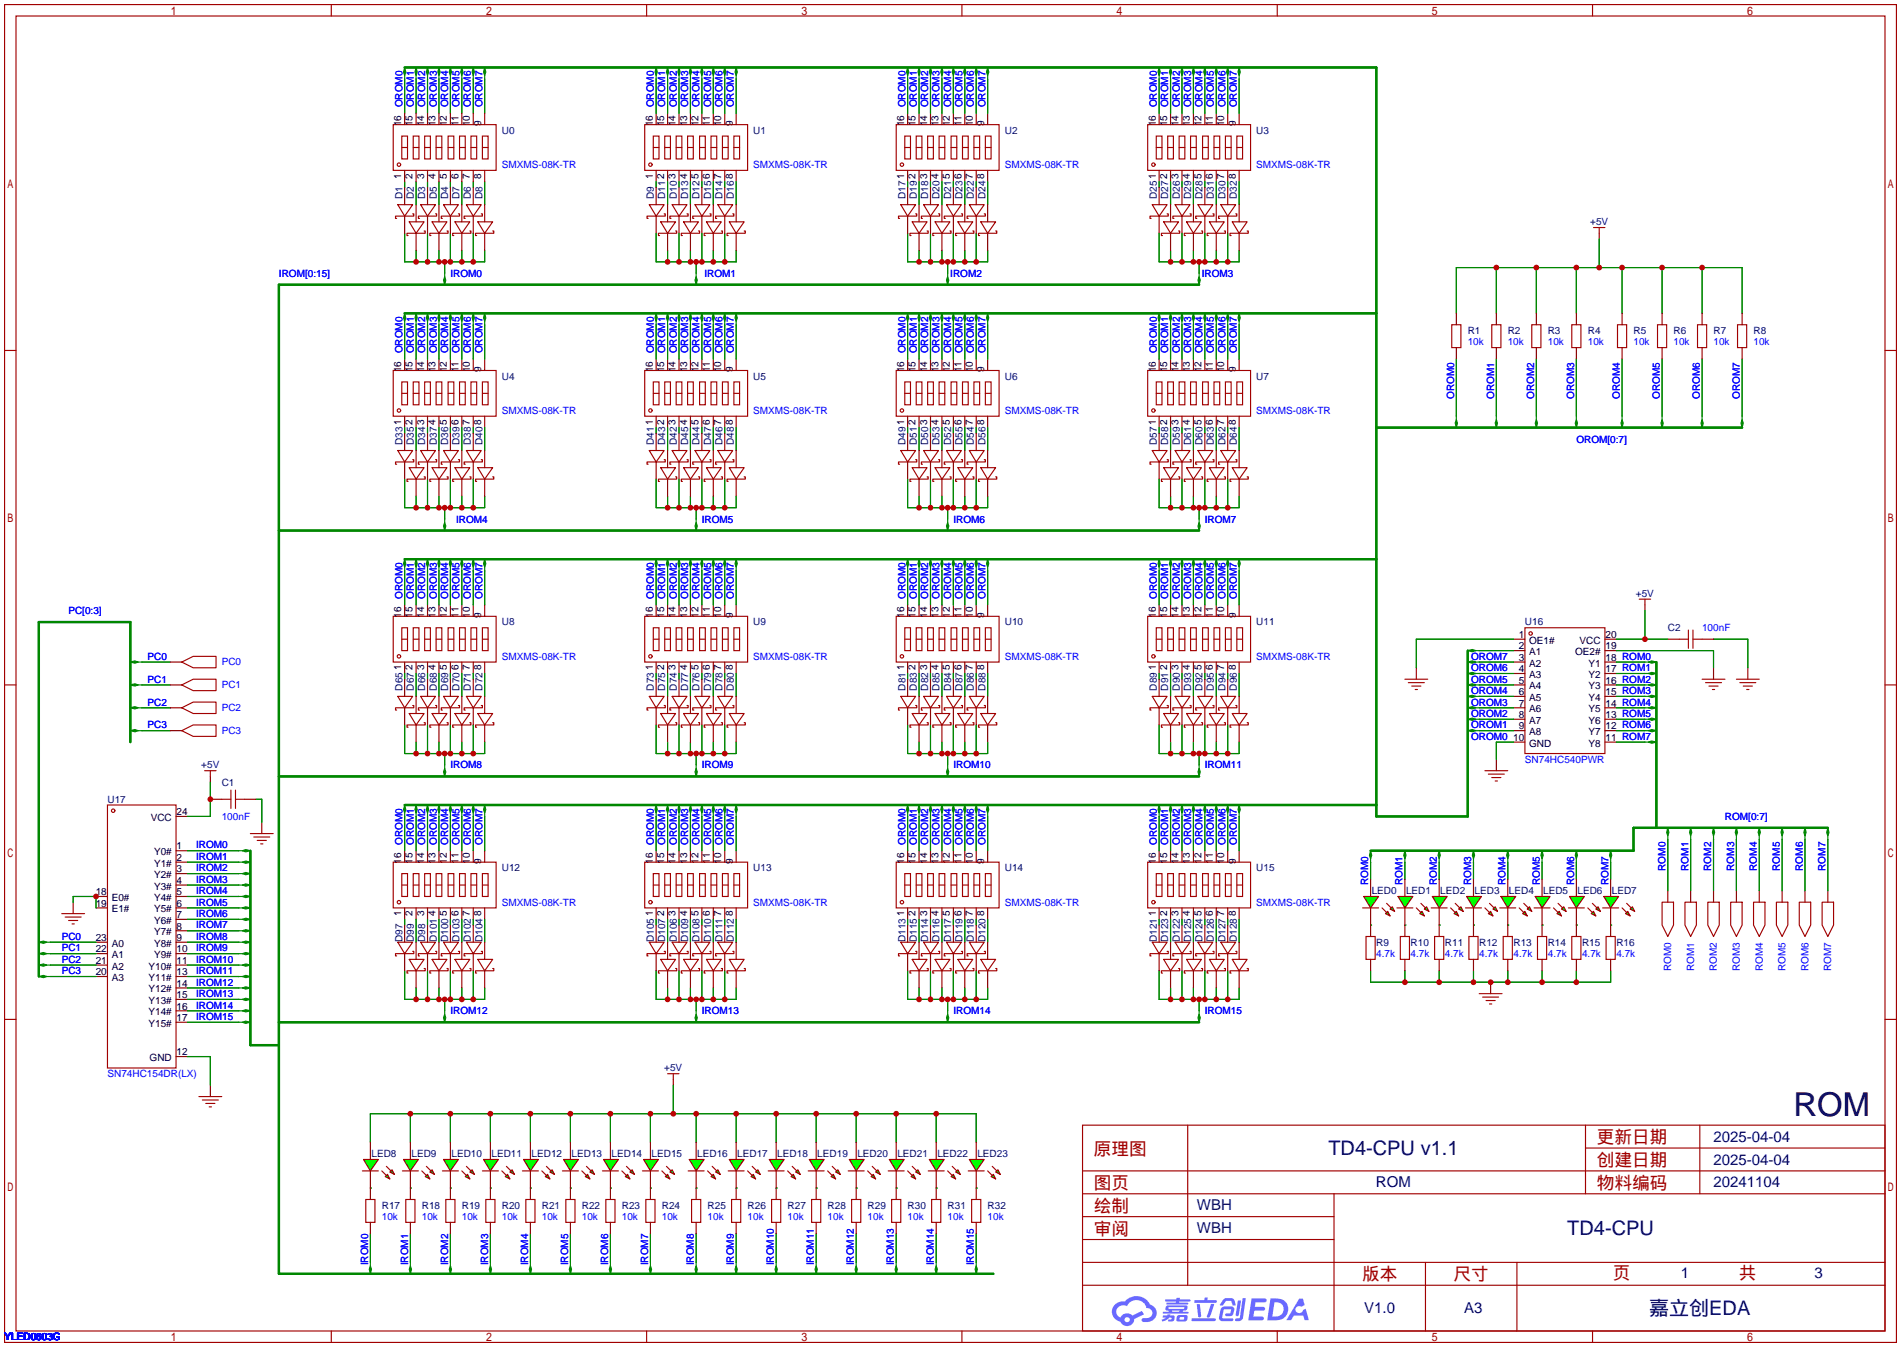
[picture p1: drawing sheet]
<svg xmlns="http://www.w3.org/2000/svg" width="422mm" height="299mm" viewBox="0 0 422 299" stroke-linecap="round" stroke-linejoin="round" font-family="sans-serif">
<defs><g id="words">
<text font-size="7.3" x="398.5" y="247.9">ROM</text>
<g font-size="4.4" fill="#000080">
<text x="295.2" y="256.5">TD4-CPU v1.1</text>
<text x="348.3" y="274.3">TD4-CPU</text>
<text x="366.5" y="292.1">嘉立创EDA</text>
</g>
<g font-size="3.9" fill="#a00000">
<text x="243.1" y="256.5">原理图</text>
<text x="354.8" y="253.9">更新日期</text>
<text x="354.8" y="259">创建日期</text>
<text x="243.1" y="269.2">绘制</text>
<text x="243.1" y="264.1">图页</text>
<text x="354.8" y="264.1">物料编码</text>
<text x="243.1" y="274.3">审阅</text>
<text x="302.7" y="284.4">版本</text>
<text x="323" y="284.4">尺寸</text>
<text x="358.4" y="284.2">页</text>
<text x="386.3" y="284.2">共</text>
</g>
<g font-size="3.3" fill="#000080">
<text x="380.7" y="253.6">2025-04-04</text>
<text x="305.7" y="263.8">ROM</text>
<text x="380.7" y="258.7">2025-04-04</text>
<text x="380.7" y="263.8">20241104</text>
<text x="265.9" y="268.9">WBH</text>
<text x="265.9" y="273.9">WBH</text>
<text x="373.5" y="283.8">1</text>
<text x="403.2" y="283.8">3</text>
<text x="303.1" y="291.7">V1.0</text>
<text x="325.4" y="291.7">A3</text>
</g>
<g font-size="2.2" fill="#00f">
<text x="89.4" y="23.9" transform="rotate(-90 89.4 23.9)">OROM0</text>
<text x="91.9" y="23.9" transform="rotate(-90 91.9 23.9)">OROM1</text>
<text x="94.5" y="23.9" transform="rotate(-90 94.5 23.9)">OROM2</text>
<text x="97" y="23.9" transform="rotate(-90 97 23.9)">OROM3</text>
<text x="99.6" y="23.9" transform="rotate(-90 99.6 23.9)">OROM4</text>
<text x="102.1" y="23.9" transform="rotate(-90 102.1 23.9)">OROM5</text>
<text x="104.6" y="23.9" transform="rotate(-90 104.6 23.9)">OROM6</text>
<text x="107.2" y="23.9" transform="rotate(-90 107.2 23.9)">OROM7</text>
<text x="145.3" y="23.9" transform="rotate(-90 145.3 23.9)">OROM0</text>
<text x="147.8" y="23.9" transform="rotate(-90 147.8 23.9)">OROM1</text>
<text x="150.4" y="23.9" transform="rotate(-90 150.4 23.9)">OROM2</text>
<text x="152.9" y="23.9" transform="rotate(-90 152.9 23.9)">OROM3</text>
<text x="155.4" y="23.9" transform="rotate(-90 155.4 23.9)">OROM4</text>
<text x="158" y="23.9" transform="rotate(-90 158 23.9)">OROM5</text>
<text x="160.5" y="23.9" transform="rotate(-90 160.5 23.9)">OROM6</text>
<text x="163.1" y="23.9" transform="rotate(-90 163.1 23.9)">OROM7</text>
<text x="201.2" y="23.9" transform="rotate(-90 201.2 23.9)">OROM0</text>
<text x="203.7" y="23.9" transform="rotate(-90 203.7 23.9)">OROM1</text>
<text x="206.2" y="23.9" transform="rotate(-90 206.2 23.9)">OROM2</text>
<text x="208.8" y="23.9" transform="rotate(-90 208.8 23.9)">OROM3</text>
<text x="211.3" y="23.9" transform="rotate(-90 211.3 23.9)">OROM4</text>
<text x="213.9" y="23.9" transform="rotate(-90 213.9 23.9)">OROM5</text>
<text x="216.4" y="23.9" transform="rotate(-90 216.4 23.9)">OROM6</text>
<text x="218.9" y="23.9" transform="rotate(-90 218.9 23.9)">OROM7</text>
<text x="257" y="23.9" transform="rotate(-90 257 23.9)">OROM0</text>
<text x="259.6" y="23.9" transform="rotate(-90 259.6 23.9)">OROM1</text>
<text x="262.1" y="23.9" transform="rotate(-90 262.1 23.9)">OROM2</text>
<text x="264.7" y="23.9" transform="rotate(-90 264.7 23.9)">OROM3</text>
<text x="267.2" y="23.9" transform="rotate(-90 267.2 23.9)">OROM4</text>
<text x="269.7" y="23.9" transform="rotate(-90 269.7 23.9)">OROM5</text>
<text x="272.3" y="23.9" transform="rotate(-90 272.3 23.9)">OROM6</text>
<text x="274.8" y="23.9" transform="rotate(-90 274.8 23.9)">OROM7</text>
<text x="111.5" y="37.3">SMXMS-08K-TR</text>
<text x="167.4" y="37.3">SMXMS-08K-TR</text>
<text x="223.3" y="37.3">SMXMS-08K-TR</text>
<text x="279.1" y="37.3">SMXMS-08K-TR</text>
<text x="62" y="61.5">IROM[0:15]</text>
<text x="100.1" y="61.5">IROM0</text>
<text x="156.5" y="61.5">IROM1</text>
<text x="211.1" y="61.5">IROM2</text>
<text x="267" y="61.5">IROM3</text>
<text x="326.1" y="76.7">10k</text>
<text x="335" y="76.7">10k</text>
<text x="343.9" y="76.7">10k</text>
<text x="352.8" y="76.7">10k</text>
<text x="363" y="76.7">10k</text>
<text x="371.9" y="76.7">10k</text>
<text x="380.7" y="76.7">10k</text>
<text x="389.6" y="76.7">10k</text>
<text x="89.4" y="78.5" transform="rotate(-90 89.4 78.5)">OROM0</text>
<text x="91.9" y="78.5" transform="rotate(-90 91.9 78.5)">OROM1</text>
<text x="94.5" y="78.5" transform="rotate(-90 94.5 78.5)">OROM2</text>
<text x="97" y="78.5" transform="rotate(-90 97 78.5)">OROM3</text>
<text x="99.6" y="78.5" transform="rotate(-90 99.6 78.5)">OROM4</text>
<text x="102.1" y="78.5" transform="rotate(-90 102.1 78.5)">OROM5</text>
<text x="104.6" y="78.5" transform="rotate(-90 104.6 78.5)">OROM6</text>
<text x="107.2" y="78.5" transform="rotate(-90 107.2 78.5)">OROM7</text>
<text x="145.3" y="78.5" transform="rotate(-90 145.3 78.5)">OROM0</text>
<text x="147.8" y="78.5" transform="rotate(-90 147.8 78.5)">OROM1</text>
<text x="150.4" y="78.5" transform="rotate(-90 150.4 78.5)">OROM2</text>
<text x="152.9" y="78.5" transform="rotate(-90 152.9 78.5)">OROM3</text>
<text x="155.4" y="78.5" transform="rotate(-90 155.4 78.5)">OROM4</text>
<text x="158" y="78.5" transform="rotate(-90 158 78.5)">OROM5</text>
<text x="160.5" y="78.5" transform="rotate(-90 160.5 78.5)">OROM6</text>
<text x="163.1" y="78.5" transform="rotate(-90 163.1 78.5)">OROM7</text>
<text x="201.2" y="78.5" transform="rotate(-90 201.2 78.5)">OROM0</text>
<text x="203.7" y="78.5" transform="rotate(-90 203.7 78.5)">OROM1</text>
<text x="206.2" y="78.5" transform="rotate(-90 206.2 78.5)">OROM2</text>
<text x="208.8" y="78.5" transform="rotate(-90 208.8 78.5)">OROM3</text>
<text x="211.3" y="78.5" transform="rotate(-90 211.3 78.5)">OROM4</text>
<text x="213.9" y="78.5" transform="rotate(-90 213.9 78.5)">OROM5</text>
<text x="216.4" y="78.5" transform="rotate(-90 216.4 78.5)">OROM6</text>
<text x="218.9" y="78.5" transform="rotate(-90 218.9 78.5)">OROM7</text>
<text x="257" y="78.5" transform="rotate(-90 257 78.5)">OROM0</text>
<text x="259.6" y="78.5" transform="rotate(-90 259.6 78.5)">OROM1</text>
<text x="262.1" y="78.5" transform="rotate(-90 262.1 78.5)">OROM2</text>
<text x="264.7" y="78.5" transform="rotate(-90 264.7 78.5)">OROM3</text>
<text x="267.2" y="78.5" transform="rotate(-90 267.2 78.5)">OROM4</text>
<text x="269.7" y="78.5" transform="rotate(-90 269.7 78.5)">OROM5</text>
<text x="272.3" y="78.5" transform="rotate(-90 272.3 78.5)">OROM6</text>
<text x="274.8" y="78.5" transform="rotate(-90 274.8 78.5)">OROM7</text>
<text x="323.1" y="88.6" transform="rotate(-90 323.1 88.6)">OROM0</text>
<text x="332" y="88.6" transform="rotate(-90 332 88.6)">OROM1</text>
<text x="340.9" y="88.6" transform="rotate(-90 340.9 88.6)">OROM2</text>
<text x="349.8" y="88.6" transform="rotate(-90 349.8 88.6)">OROM3</text>
<text x="359.9" y="88.6" transform="rotate(-90 359.9 88.6)">OROM4</text>
<text x="368.8" y="88.6" transform="rotate(-90 368.8 88.6)">OROM5</text>
<text x="377.7" y="88.6" transform="rotate(-90 377.7 88.6)">OROM6</text>
<text x="386.6" y="88.6" transform="rotate(-90 386.6 88.6)">OROM7</text>
<text x="111.5" y="91.9">SMXMS-08K-TR</text>
<text x="167.4" y="91.9">SMXMS-08K-TR</text>
<text x="223.3" y="91.9">SMXMS-08K-TR</text>
<text x="279.1" y="91.9">SMXMS-08K-TR</text>
<text x="350.3" y="98.3">OROM[0:7]</text>
<text x="101.3" y="116.1">IROM4</text>
<text x="156" y="116.1">IROM5</text>
<text x="211.8" y="116.1">IROM6</text>
<text x="267.7" y="116.1">IROM7</text>
<text x="15.2" y="136.4">PC[0:3]</text>
<text x="89.4" y="133.1" transform="rotate(-90 89.4 133.1)">OROM0</text>
<text x="91.9" y="133.1" transform="rotate(-90 91.9 133.1)">OROM1</text>
<text x="94.5" y="133.1" transform="rotate(-90 94.5 133.1)">OROM2</text>
<text x="97" y="133.1" transform="rotate(-90 97 133.1)">OROM3</text>
<text x="99.6" y="133.1" transform="rotate(-90 99.6 133.1)">OROM4</text>
<text x="102.1" y="133.1" transform="rotate(-90 102.1 133.1)">OROM5</text>
<text x="104.6" y="133.1" transform="rotate(-90 104.6 133.1)">OROM6</text>
<text x="107.2" y="133.1" transform="rotate(-90 107.2 133.1)">OROM7</text>
<text x="145.3" y="133.1" transform="rotate(-90 145.3 133.1)">OROM0</text>
<text x="147.8" y="133.1" transform="rotate(-90 147.8 133.1)">OROM1</text>
<text x="150.4" y="133.1" transform="rotate(-90 150.4 133.1)">OROM2</text>
<text x="152.9" y="133.1" transform="rotate(-90 152.9 133.1)">OROM3</text>
<text x="155.4" y="133.1" transform="rotate(-90 155.4 133.1)">OROM4</text>
<text x="158" y="133.1" transform="rotate(-90 158 133.1)">OROM5</text>
<text x="160.5" y="133.1" transform="rotate(-90 160.5 133.1)">OROM6</text>
<text x="163.1" y="133.1" transform="rotate(-90 163.1 133.1)">OROM7</text>
<text x="201.2" y="133.1" transform="rotate(-90 201.2 133.1)">OROM0</text>
<text x="203.7" y="133.1" transform="rotate(-90 203.7 133.1)">OROM1</text>
<text x="206.2" y="133.1" transform="rotate(-90 206.2 133.1)">OROM2</text>
<text x="208.8" y="133.1" transform="rotate(-90 208.8 133.1)">OROM3</text>
<text x="211.3" y="133.1" transform="rotate(-90 211.3 133.1)">OROM4</text>
<text x="213.9" y="133.1" transform="rotate(-90 213.9 133.1)">OROM5</text>
<text x="216.4" y="133.1" transform="rotate(-90 216.4 133.1)">OROM6</text>
<text x="218.9" y="133.1" transform="rotate(-90 218.9 133.1)">OROM7</text>
<text x="257" y="133.1" transform="rotate(-90 257 133.1)">OROM0</text>
<text x="259.6" y="133.1" transform="rotate(-90 259.6 133.1)">OROM1</text>
<text x="262.1" y="133.1" transform="rotate(-90 262.1 133.1)">OROM2</text>
<text x="264.7" y="133.1" transform="rotate(-90 264.7 133.1)">OROM3</text>
<text x="267.2" y="133.1" transform="rotate(-90 267.2 133.1)">OROM4</text>
<text x="269.7" y="133.1" transform="rotate(-90 269.7 133.1)">OROM5</text>
<text x="272.3" y="133.1" transform="rotate(-90 272.3 133.1)">OROM6</text>
<text x="274.8" y="133.1" transform="rotate(-90 274.8 133.1)">OROM7</text>
<text x="378.2" y="140.2">100nF</text>
<text x="32.8" y="146.6">PC0</text>
<text x="49.3" y="147.8">PC0</text>
<text x="111.5" y="146.6">SMXMS-08K-TR</text>
<text x="167.4" y="146.6">SMXMS-08K-TR</text>
<text x="223.3" y="146.6">SMXMS-08K-TR</text>
<text x="279.1" y="146.6">SMXMS-08K-TR</text>
<text x="326.9" y="146.6">OROM7</text>
<text x="326.9" y="149.1">OROM6</text>
<text x="32.8" y="151.6">PC1</text>
<text x="49.3" y="152.9">PC1</text>
<text x="326.9" y="151.6">OROM5</text>
<text x="326.9" y="154.2">OROM4</text>
<text x="32.8" y="156.7">PC2</text>
<text x="32.8" y="161.8">PC3</text>
<text x="49.3" y="158">PC2</text>
<text x="326.9" y="156.7">OROM3</text>
<text x="326.9" y="159.3">OROM2</text>
<text x="326.9" y="161.8">OROM1</text>
<text x="49.3" y="163.1">PC3</text>
<text x="326.9" y="164.3">OROM0</text>
<text x="100.1" y="170.7">IROM8</text>
<text x="156" y="170.7">IROM9</text>
<text x="211.8" y="170.7">IROM10</text>
<text x="267.7" y="170.7">IROM11</text>
<text x="338.8" y="169.4">SN74HC540PWR</text>
<text x="49.3" y="182.1">100nF</text>
<text x="383.3" y="182.1">ROM[0:7]</text>
<text x="43.6" y="188.5">IROM0</text>
<text x="43.6" y="191">IROM1</text>
<text x="89.4" y="187.7" transform="rotate(-90 89.4 187.7)">OROM0</text>
<text x="91.9" y="187.7" transform="rotate(-90 91.9 187.7)">OROM1</text>
<text x="94.5" y="187.7" transform="rotate(-90 94.5 187.7)">OROM2</text>
<text x="97" y="187.7" transform="rotate(-90 97 187.7)">OROM3</text>
<text x="99.6" y="187.7" transform="rotate(-90 99.6 187.7)">OROM4</text>
<text x="102.1" y="187.7" transform="rotate(-90 102.1 187.7)">OROM5</text>
<text x="104.6" y="187.7" transform="rotate(-90 104.6 187.7)">OROM6</text>
<text x="107.2" y="187.7" transform="rotate(-90 107.2 187.7)">OROM7</text>
<text x="145.3" y="187.7" transform="rotate(-90 145.3 187.7)">OROM0</text>
<text x="147.8" y="187.7" transform="rotate(-90 147.8 187.7)">OROM1</text>
<text x="150.4" y="187.7" transform="rotate(-90 150.4 187.7)">OROM2</text>
<text x="152.9" y="187.7" transform="rotate(-90 152.9 187.7)">OROM3</text>
<text x="155.4" y="187.7" transform="rotate(-90 155.4 187.7)">OROM4</text>
<text x="158" y="187.7" transform="rotate(-90 158 187.7)">OROM5</text>
<text x="160.5" y="187.7" transform="rotate(-90 160.5 187.7)">OROM6</text>
<text x="163.1" y="187.7" transform="rotate(-90 163.1 187.7)">OROM7</text>
<text x="201.2" y="187.7" transform="rotate(-90 201.2 187.7)">OROM0</text>
<text x="203.7" y="187.7" transform="rotate(-90 203.7 187.7)">OROM1</text>
<text x="206.2" y="187.7" transform="rotate(-90 206.2 187.7)">OROM2</text>
<text x="208.8" y="187.7" transform="rotate(-90 208.8 187.7)">OROM3</text>
<text x="211.3" y="187.7" transform="rotate(-90 211.3 187.7)">OROM4</text>
<text x="213.9" y="187.7" transform="rotate(-90 213.9 187.7)">OROM5</text>
<text x="216.4" y="187.7" transform="rotate(-90 216.4 187.7)">OROM6</text>
<text x="218.9" y="187.7" transform="rotate(-90 218.9 187.7)">OROM7</text>
<text x="257" y="187.7" transform="rotate(-90 257 187.7)">OROM0</text>
<text x="259.6" y="187.7" transform="rotate(-90 259.6 187.7)">OROM1</text>
<text x="262.1" y="187.7" transform="rotate(-90 262.1 187.7)">OROM2</text>
<text x="264.7" y="187.7" transform="rotate(-90 264.7 187.7)">OROM3</text>
<text x="267.2" y="187.7" transform="rotate(-90 267.2 187.7)">OROM4</text>
<text x="269.7" y="187.7" transform="rotate(-90 269.7 187.7)">OROM5</text>
<text x="272.3" y="187.7" transform="rotate(-90 272.3 187.7)">OROM6</text>
<text x="274.8" y="187.7" transform="rotate(-90 274.8 187.7)">OROM7</text>
<text x="43.6" y="193.5">IROM2</text>
<text x="43.6" y="196.1">IROM3</text>
<text x="304" y="196.6" transform="rotate(-90 304 196.6)">ROM0</text>
<text x="311.7" y="196.6" transform="rotate(-90 311.7 196.6)">ROM1</text>
<text x="319.3" y="196.6" transform="rotate(-90 319.3 196.6)">ROM2</text>
<text x="326.9" y="196.6" transform="rotate(-90 326.9 196.6)">ROM3</text>
<text x="334.5" y="196.6" transform="rotate(-90 334.5 196.6)">ROM4</text>
<text x="342.1" y="196.6" transform="rotate(-90 342.1 196.6)">ROM5</text>
<text x="349.8" y="196.6" transform="rotate(-90 349.8 196.6)">ROM6</text>
<text x="357.4" y="196.6" transform="rotate(-90 357.4 196.6)">ROM7</text>
<text x="370.1" y="193.4" transform="rotate(-90 370.1 193.4)">ROM0</text>
<text x="375.2" y="193.4" transform="rotate(-90 375.2 193.4)">ROM1</text>
<text x="380.2" y="193.4" transform="rotate(-90 380.2 193.4)">ROM2</text>
<text x="385.3" y="193.4" transform="rotate(-90 385.3 193.4)">ROM3</text>
<text x="390.4" y="193.4" transform="rotate(-90 390.4 193.4)">ROM4</text>
<text x="395.5" y="193.4" transform="rotate(-90 395.5 193.4)">ROM5</text>
<text x="400.6" y="193.4" transform="rotate(-90 400.6 193.4)">ROM6</text>
<text x="405.6" y="193.4" transform="rotate(-90 405.6 193.4)">ROM7</text>
<text x="43.6" y="198.6">IROM4</text>
<text x="43.6" y="201.2">IROM5</text>
<text x="43.6" y="203.7">IROM6</text>
<text x="111.5" y="201.2">SMXMS-08K-TR</text>
<text x="167.4" y="201.2">SMXMS-08K-TR</text>
<text x="223.3" y="201.2">SMXMS-08K-TR</text>
<text x="279.1" y="201.2">SMXMS-08K-TR</text>
<text x="13.7" y="208.8">PC0</text>
<text x="43.6" y="206.2">IROM7</text>
<text x="43.6" y="208.8">IROM8</text>
<text x="13.7" y="211.3">PC1</text>
<text x="13.7" y="213.9">PC2</text>
<text x="43.6" y="211.3">IROM9</text>
<text x="43.6" y="213.9">IROM10</text>
<text x="305.8" y="212.6">4.7k</text>
<text x="313.4" y="212.6">4.7k</text>
<text x="321.1" y="212.6">4.7k</text>
<text x="328.7" y="212.6">4.7k</text>
<text x="336.3" y="212.6">4.7k</text>
<text x="343.9" y="212.6">4.7k</text>
<text x="351.5" y="212.6">4.7k</text>
<text x="359.2" y="212.6">4.7k</text>
<text x="371.3" y="215.7" transform="rotate(-90 371.3 215.7)">ROM0</text>
<text x="376.4" y="215.7" transform="rotate(-90 376.4 215.7)">ROM1</text>
<text x="381.5" y="215.7" transform="rotate(-90 381.5 215.7)">ROM2</text>
<text x="386.6" y="215.7" transform="rotate(-90 386.6 215.7)">ROM3</text>
<text x="391.7" y="215.7" transform="rotate(-90 391.7 215.7)">ROM4</text>
<text x="396.7" y="215.7" transform="rotate(-90 396.7 215.7)">ROM5</text>
<text x="401.8" y="215.7" transform="rotate(-90 401.8 215.7)">ROM6</text>
<text x="406.9" y="215.7" transform="rotate(-90 406.9 215.7)">ROM7</text>
<text x="13.7" y="216.4">PC3</text>
<text x="43.6" y="216.4">IROM11</text>
<text x="43.6" y="218.9">IROM12</text>
<text x="43.6" y="221.5">IROM13</text>
<text x="43.6" y="224">IROM14</text>
<text x="43.6" y="226.6">IROM15</text>
<text x="100.1" y="225.3">IROM12</text>
<text x="156" y="225.3">IROM13</text>
<text x="211.8" y="225.3">IROM14</text>
<text x="267.7" y="225.3">IROM15</text>
<text x="23.9" y="239.3">SN74HC154DR(LX)</text>
<text x="84.8" y="271">10k</text>
<text x="93.7" y="271">10k</text>
<text x="102.6" y="271">10k</text>
<text x="111.5" y="271">10k</text>
<text x="120.4" y="271">10k</text>
<text x="129.3" y="271">10k</text>
<text x="138.2" y="271">10k</text>
<text x="147.1" y="271">10k</text>
<text x="157.2" y="271">10k</text>
<text x="166.1" y="271">10k</text>
<text x="175" y="271">10k</text>
<text x="183.9" y="271">10k</text>
<text x="192.8" y="271">10k</text>
<text x="201.7" y="271">10k</text>
<text x="210.6" y="271">10k</text>
<text x="219.5" y="271">10k</text>
<text x="81.8" y="281.1" transform="rotate(-90 81.8 281.1)">IROM0</text>
<text x="90.7" y="281.1" transform="rotate(-90 90.7 281.1)">IROM1</text>
<text x="99.6" y="281.1" transform="rotate(-90 99.6 281.1)">IROM2</text>
<text x="108.5" y="281.1" transform="rotate(-90 108.5 281.1)">IROM3</text>
<text x="117.3" y="281.1" transform="rotate(-90 117.3 281.1)">IROM4</text>
<text x="126.2" y="281.1" transform="rotate(-90 126.2 281.1)">IROM5</text>
<text x="135.1" y="281.1" transform="rotate(-90 135.1 281.1)">IROM6</text>
<text x="144" y="281.1" transform="rotate(-90 144 281.1)">IROM7</text>
<text x="154.2" y="281.1" transform="rotate(-90 154.2 281.1)">IROM8</text>
<text x="163.1" y="281.1" transform="rotate(-90 163.1 281.1)">IROM9</text>
<text x="172" y="281.1" transform="rotate(-90 172 281.1)">IROM10</text>
<text x="180.8" y="281.1" transform="rotate(-90 180.8 281.1)">IROM11</text>
<text x="189.7" y="281.1" transform="rotate(-90 189.7 281.1)">IROM12</text>
<text x="198.6" y="281.1" transform="rotate(-90 198.6 281.1)">IROM13</text>
<text x="207.5" y="281.1" transform="rotate(-90 207.5 281.1)">IROM14</text>
<text x="216.4" y="281.1" transform="rotate(-90 216.4 281.1)">IROM15</text>
<text x="1" y="297.7">YLED0603G</text>
</g>
<g font-size="2.2">
<text x="89.2" y="28" transform="rotate(-90 89.2 28)">16</text>
<text x="91.7" y="28" transform="rotate(-90 91.7 28)">15</text>
<text x="94.2" y="28" transform="rotate(-90 94.2 28)">14</text>
<text x="96.8" y="28" transform="rotate(-90 96.8 28)">13</text>
<text x="99.3" y="28" transform="rotate(-90 99.3 28)">12</text>
<text x="101.9" y="28" transform="rotate(-90 101.9 28)">11</text>
<text x="104.4" y="28" transform="rotate(-90 104.4 28)">10</text>
<text x="106.9" y="28" transform="rotate(-90 106.9 28)">9</text>
<text x="145" y="28" transform="rotate(-90 145 28)">16</text>
<text x="147.6" y="28" transform="rotate(-90 147.6 28)">15</text>
<text x="150.1" y="28" transform="rotate(-90 150.1 28)">14</text>
<text x="152.7" y="28" transform="rotate(-90 152.7 28)">13</text>
<text x="155.2" y="28" transform="rotate(-90 155.2 28)">12</text>
<text x="157.7" y="28" transform="rotate(-90 157.7 28)">11</text>
<text x="160.3" y="28" transform="rotate(-90 160.3 28)">10</text>
<text x="162.8" y="28" transform="rotate(-90 162.8 28)">9</text>
<text x="200.9" y="28" transform="rotate(-90 200.9 28)">16</text>
<text x="203.5" y="28" transform="rotate(-90 203.5 28)">15</text>
<text x="206" y="28" transform="rotate(-90 206 28)">14</text>
<text x="208.5" y="28" transform="rotate(-90 208.5 28)">13</text>
<text x="211.1" y="28" transform="rotate(-90 211.1 28)">12</text>
<text x="213.6" y="28" transform="rotate(-90 213.6 28)">11</text>
<text x="216.2" y="28" transform="rotate(-90 216.2 28)">10</text>
<text x="218.7" y="28" transform="rotate(-90 218.7 28)">9</text>
<text x="256.8" y="28" transform="rotate(-90 256.8 28)">16</text>
<text x="259.3" y="28" transform="rotate(-90 259.3 28)">15</text>
<text x="261.9" y="28" transform="rotate(-90 261.9 28)">14</text>
<text x="264.4" y="28" transform="rotate(-90 264.4 28)">13</text>
<text x="267" y="28" transform="rotate(-90 267 28)">12</text>
<text x="269.5" y="28" transform="rotate(-90 269.5 28)">11</text>
<text x="272" y="28" transform="rotate(-90 272 28)">10</text>
<text x="274.6" y="28" transform="rotate(-90 274.6 28)">9</text>
<text x="89.2" y="39.7" transform="rotate(-90 89.2 39.7)">1</text>
<text x="91.7" y="39.7" transform="rotate(-90 91.7 39.7)">2</text>
<text x="94.2" y="39.7" transform="rotate(-90 94.2 39.7)">3</text>
<text x="96.8" y="39.7" transform="rotate(-90 96.8 39.7)">4</text>
<text x="99.3" y="39.7" transform="rotate(-90 99.3 39.7)">5</text>
<text x="101.9" y="39.7" transform="rotate(-90 101.9 39.7)">6</text>
<text x="104.4" y="39.7" transform="rotate(-90 104.4 39.7)">7</text>
<text x="106.9" y="39.7" transform="rotate(-90 106.9 39.7)">8</text>
<text x="145" y="39.7" transform="rotate(-90 145 39.7)">1</text>
<text x="147.6" y="39.7" transform="rotate(-90 147.6 39.7)">2</text>
<text x="150.1" y="39.7" transform="rotate(-90 150.1 39.7)">3</text>
<text x="152.7" y="39.7" transform="rotate(-90 152.7 39.7)">4</text>
<text x="155.2" y="39.7" transform="rotate(-90 155.2 39.7)">5</text>
<text x="157.7" y="39.7" transform="rotate(-90 157.7 39.7)">6</text>
<text x="160.3" y="39.7" transform="rotate(-90 160.3 39.7)">7</text>
<text x="162.8" y="39.7" transform="rotate(-90 162.8 39.7)">8</text>
<text x="200.9" y="39.7" transform="rotate(-90 200.9 39.7)">1</text>
<text x="203.5" y="39.7" transform="rotate(-90 203.5 39.7)">2</text>
<text x="206" y="39.7" transform="rotate(-90 206 39.7)">3</text>
<text x="208.5" y="39.7" transform="rotate(-90 208.5 39.7)">4</text>
<text x="211.1" y="39.7" transform="rotate(-90 211.1 39.7)">5</text>
<text x="213.6" y="39.7" transform="rotate(-90 213.6 39.7)">6</text>
<text x="216.2" y="39.7" transform="rotate(-90 216.2 39.7)">7</text>
<text x="218.7" y="39.7" transform="rotate(-90 218.7 39.7)">8</text>
<text x="256.8" y="39.7" transform="rotate(-90 256.8 39.7)">1</text>
<text x="259.3" y="39.7" transform="rotate(-90 259.3 39.7)">2</text>
<text x="261.9" y="39.7" transform="rotate(-90 261.9 39.7)">3</text>
<text x="264.4" y="39.7" transform="rotate(-90 264.4 39.7)">4</text>
<text x="267" y="39.7" transform="rotate(-90 267 39.7)">5</text>
<text x="269.5" y="39.7" transform="rotate(-90 269.5 39.7)">6</text>
<text x="272" y="39.7" transform="rotate(-90 272 39.7)">7</text>
<text x="274.6" y="39.7" transform="rotate(-90 274.6 39.7)">8</text>
<text x="89.2" y="82.7" transform="rotate(-90 89.2 82.7)">16</text>
<text x="91.7" y="82.7" transform="rotate(-90 91.7 82.7)">15</text>
<text x="94.2" y="82.7" transform="rotate(-90 94.2 82.7)">14</text>
<text x="96.8" y="82.7" transform="rotate(-90 96.8 82.7)">13</text>
<text x="99.3" y="82.7" transform="rotate(-90 99.3 82.7)">12</text>
<text x="101.9" y="82.7" transform="rotate(-90 101.9 82.7)">11</text>
<text x="104.4" y="82.7" transform="rotate(-90 104.4 82.7)">10</text>
<text x="106.9" y="82.7" transform="rotate(-90 106.9 82.7)">9</text>
<text x="145" y="82.7" transform="rotate(-90 145 82.7)">16</text>
<text x="147.6" y="82.7" transform="rotate(-90 147.6 82.7)">15</text>
<text x="150.1" y="82.7" transform="rotate(-90 150.1 82.7)">14</text>
<text x="152.7" y="82.7" transform="rotate(-90 152.7 82.7)">13</text>
<text x="155.2" y="82.7" transform="rotate(-90 155.2 82.7)">12</text>
<text x="157.7" y="82.7" transform="rotate(-90 157.7 82.7)">11</text>
<text x="160.3" y="82.7" transform="rotate(-90 160.3 82.7)">10</text>
<text x="162.8" y="82.7" transform="rotate(-90 162.8 82.7)">9</text>
<text x="200.9" y="82.7" transform="rotate(-90 200.9 82.7)">16</text>
<text x="203.5" y="82.7" transform="rotate(-90 203.5 82.7)">15</text>
<text x="206" y="82.7" transform="rotate(-90 206 82.7)">14</text>
<text x="208.5" y="82.7" transform="rotate(-90 208.5 82.7)">13</text>
<text x="211.1" y="82.7" transform="rotate(-90 211.1 82.7)">12</text>
<text x="213.6" y="82.7" transform="rotate(-90 213.6 82.7)">11</text>
<text x="216.2" y="82.7" transform="rotate(-90 216.2 82.7)">10</text>
<text x="218.7" y="82.7" transform="rotate(-90 218.7 82.7)">9</text>
<text x="256.8" y="82.7" transform="rotate(-90 256.8 82.7)">16</text>
<text x="259.3" y="82.7" transform="rotate(-90 259.3 82.7)">15</text>
<text x="261.9" y="82.7" transform="rotate(-90 261.9 82.7)">14</text>
<text x="264.4" y="82.7" transform="rotate(-90 264.4 82.7)">13</text>
<text x="267" y="82.7" transform="rotate(-90 267 82.7)">12</text>
<text x="269.5" y="82.7" transform="rotate(-90 269.5 82.7)">11</text>
<text x="272" y="82.7" transform="rotate(-90 272 82.7)">10</text>
<text x="274.6" y="82.7" transform="rotate(-90 274.6 82.7)">9</text>
<text x="89.2" y="94.3" transform="rotate(-90 89.2 94.3)">1</text>
<text x="91.7" y="94.3" transform="rotate(-90 91.7 94.3)">2</text>
<text x="94.2" y="94.3" transform="rotate(-90 94.2 94.3)">3</text>
<text x="96.8" y="94.3" transform="rotate(-90 96.8 94.3)">4</text>
<text x="99.3" y="94.3" transform="rotate(-90 99.3 94.3)">5</text>
<text x="101.9" y="94.3" transform="rotate(-90 101.9 94.3)">6</text>
<text x="104.4" y="94.3" transform="rotate(-90 104.4 94.3)">7</text>
<text x="106.9" y="94.3" transform="rotate(-90 106.9 94.3)">8</text>
<text x="145" y="94.3" transform="rotate(-90 145 94.3)">1</text>
<text x="147.6" y="94.3" transform="rotate(-90 147.6 94.3)">2</text>
<text x="150.1" y="94.3" transform="rotate(-90 150.1 94.3)">3</text>
<text x="152.7" y="94.3" transform="rotate(-90 152.7 94.3)">4</text>
<text x="155.2" y="94.3" transform="rotate(-90 155.2 94.3)">5</text>
<text x="157.7" y="94.3" transform="rotate(-90 157.7 94.3)">6</text>
<text x="160.3" y="94.3" transform="rotate(-90 160.3 94.3)">7</text>
<text x="162.8" y="94.3" transform="rotate(-90 162.8 94.3)">8</text>
<text x="200.9" y="94.3" transform="rotate(-90 200.9 94.3)">1</text>
<text x="203.5" y="94.3" transform="rotate(-90 203.5 94.3)">2</text>
<text x="206" y="94.3" transform="rotate(-90 206 94.3)">3</text>
<text x="208.5" y="94.3" transform="rotate(-90 208.5 94.3)">4</text>
<text x="211.1" y="94.3" transform="rotate(-90 211.1 94.3)">5</text>
<text x="213.6" y="94.3" transform="rotate(-90 213.6 94.3)">6</text>
<text x="216.2" y="94.3" transform="rotate(-90 216.2 94.3)">7</text>
<text x="218.7" y="94.3" transform="rotate(-90 218.7 94.3)">8</text>
<text x="256.8" y="94.3" transform="rotate(-90 256.8 94.3)">1</text>
<text x="259.3" y="94.3" transform="rotate(-90 259.3 94.3)">2</text>
<text x="261.9" y="94.3" transform="rotate(-90 261.9 94.3)">3</text>
<text x="264.4" y="94.3" transform="rotate(-90 264.4 94.3)">4</text>
<text x="267" y="94.3" transform="rotate(-90 267 94.3)">5</text>
<text x="269.5" y="94.3" transform="rotate(-90 269.5 94.3)">6</text>
<text x="272" y="94.3" transform="rotate(-90 272 94.3)">7</text>
<text x="274.6" y="94.3" transform="rotate(-90 274.6 94.3)">8</text>
<text x="89.2" y="137.3" transform="rotate(-90 89.2 137.3)">16</text>
<text x="91.7" y="137.3" transform="rotate(-90 91.7 137.3)">15</text>
<text x="94.2" y="137.3" transform="rotate(-90 94.2 137.3)">14</text>
<text x="96.8" y="137.3" transform="rotate(-90 96.8 137.3)">13</text>
<text x="99.3" y="137.3" transform="rotate(-90 99.3 137.3)">12</text>
<text x="101.9" y="137.3" transform="rotate(-90 101.9 137.3)">11</text>
<text x="104.4" y="137.3" transform="rotate(-90 104.4 137.3)">10</text>
<text x="106.9" y="137.3" transform="rotate(-90 106.9 137.3)">9</text>
<text x="145" y="137.3" transform="rotate(-90 145 137.3)">16</text>
<text x="147.6" y="137.3" transform="rotate(-90 147.6 137.3)">15</text>
<text x="150.1" y="137.3" transform="rotate(-90 150.1 137.3)">14</text>
<text x="152.7" y="137.3" transform="rotate(-90 152.7 137.3)">13</text>
<text x="155.2" y="137.3" transform="rotate(-90 155.2 137.3)">12</text>
<text x="157.7" y="137.3" transform="rotate(-90 157.7 137.3)">11</text>
<text x="160.3" y="137.3" transform="rotate(-90 160.3 137.3)">10</text>
<text x="162.8" y="137.3" transform="rotate(-90 162.8 137.3)">9</text>
<text x="200.9" y="137.3" transform="rotate(-90 200.9 137.3)">16</text>
<text x="203.5" y="137.3" transform="rotate(-90 203.5 137.3)">15</text>
<text x="206" y="137.3" transform="rotate(-90 206 137.3)">14</text>
<text x="208.5" y="137.3" transform="rotate(-90 208.5 137.3)">13</text>
<text x="211.1" y="137.3" transform="rotate(-90 211.1 137.3)">12</text>
<text x="213.6" y="137.3" transform="rotate(-90 213.6 137.3)">11</text>
<text x="216.2" y="137.3" transform="rotate(-90 216.2 137.3)">10</text>
<text x="218.7" y="137.3" transform="rotate(-90 218.7 137.3)">9</text>
<text x="256.8" y="137.3" transform="rotate(-90 256.8 137.3)">16</text>
<text x="259.3" y="137.3" transform="rotate(-90 259.3 137.3)">15</text>
<text x="261.9" y="137.3" transform="rotate(-90 261.9 137.3)">14</text>
<text x="264.4" y="137.3" transform="rotate(-90 264.4 137.3)">13</text>
<text x="267" y="137.3" transform="rotate(-90 267 137.3)">12</text>
<text x="269.5" y="137.3" transform="rotate(-90 269.5 137.3)">11</text>
<text x="272" y="137.3" transform="rotate(-90 272 137.3)">10</text>
<text x="274.6" y="137.3" transform="rotate(-90 274.6 137.3)">9</text>
<text x="337.5" y="141.7">1</text>
<text x="339.8" y="143">OE1#</text>
<text x="351" y="143">VCC</text>
<text x="356.7" y="141.7">20</text>
<text x="89.2" y="148.9" transform="rotate(-90 89.2 148.9)">1</text>
<text x="91.7" y="148.9" transform="rotate(-90 91.7 148.9)">2</text>
<text x="94.2" y="148.9" transform="rotate(-90 94.2 148.9)">3</text>
<text x="96.8" y="148.9" transform="rotate(-90 96.8 148.9)">4</text>
<text x="99.3" y="148.9" transform="rotate(-90 99.3 148.9)">5</text>
<text x="101.9" y="148.9" transform="rotate(-90 101.9 148.9)">6</text>
<text x="104.4" y="148.9" transform="rotate(-90 104.4 148.9)">7</text>
<text x="106.9" y="148.9" transform="rotate(-90 106.9 148.9)">8</text>
<text x="145" y="148.9" transform="rotate(-90 145 148.9)">1</text>
<text x="147.6" y="148.9" transform="rotate(-90 147.6 148.9)">2</text>
<text x="150.1" y="148.9" transform="rotate(-90 150.1 148.9)">3</text>
<text x="152.7" y="148.9" transform="rotate(-90 152.7 148.9)">4</text>
<text x="155.2" y="148.9" transform="rotate(-90 155.2 148.9)">5</text>
<text x="157.7" y="148.9" transform="rotate(-90 157.7 148.9)">6</text>
<text x="160.3" y="148.9" transform="rotate(-90 160.3 148.9)">7</text>
<text x="162.8" y="148.9" transform="rotate(-90 162.8 148.9)">8</text>
<text x="200.9" y="148.9" transform="rotate(-90 200.9 148.9)">1</text>
<text x="203.5" y="148.9" transform="rotate(-90 203.5 148.9)">2</text>
<text x="206" y="148.9" transform="rotate(-90 206 148.9)">3</text>
<text x="208.5" y="148.9" transform="rotate(-90 208.5 148.9)">4</text>
<text x="211.1" y="148.9" transform="rotate(-90 211.1 148.9)">5</text>
<text x="213.6" y="148.9" transform="rotate(-90 213.6 148.9)">6</text>
<text x="216.2" y="148.9" transform="rotate(-90 216.2 148.9)">7</text>
<text x="218.7" y="148.9" transform="rotate(-90 218.7 148.9)">8</text>
<text x="256.8" y="148.9" transform="rotate(-90 256.8 148.9)">1</text>
<text x="259.3" y="148.9" transform="rotate(-90 259.3 148.9)">2</text>
<text x="261.9" y="148.9" transform="rotate(-90 261.9 148.9)">3</text>
<text x="264.4" y="148.9" transform="rotate(-90 264.4 148.9)">4</text>
<text x="267" y="148.9" transform="rotate(-90 267 148.9)">5</text>
<text x="269.5" y="148.9" transform="rotate(-90 269.5 148.9)">6</text>
<text x="272" y="148.9" transform="rotate(-90 272 148.9)">7</text>
<text x="274.6" y="148.9" transform="rotate(-90 274.6 148.9)">8</text>
<text x="337.5" y="144.3">2</text>
<text x="337.5" y="146.8">3</text>
<text x="337.5" y="149.3">4</text>
<text x="339.8" y="145.5">A1</text>
<text x="339.8" y="148.1">A2</text>
<text x="350" y="145.5">OE2#</text>
<text x="353" y="148.1">Y1</text>
<text x="356.7" y="149.3">17 ROM1</text>
<text x="356.7" y="146.8">18 ROM0</text>
<text x="356.7" y="144.3">19</text>
<text x="337.5" y="151.9">5</text>
<text x="337.5" y="154.4">6</text>
<text x="339.8" y="150.6">A3</text>
<text x="339.8" y="153.1">A4</text>
<text x="339.8" y="155.7">A5</text>
<text x="353" y="155.7">Y4</text>
<text x="353" y="153.1">Y3</text>
<text x="353" y="150.6">Y2</text>
<text x="356.7" y="154.4">15 ROM3</text>
<text x="356.7" y="151.9">16 ROM2</text>
<text x="337.5" y="157">7</text>
<text x="337.5" y="159.5">8</text>
<text x="339.8" y="158.2">A6</text>
<text x="339.8" y="160.8">A7</text>
<text x="353" y="160.8">Y6</text>
<text x="353" y="158.2">Y5</text>
<text x="356.7" y="159.5">13 ROM5</text>
<text x="356.7" y="157">14 ROM4</text>
<text x="336.2" y="164.6">10</text>
<text x="337.5" y="162">9</text>
<text x="339.8" y="163.3">A8</text>
<text x="339.8" y="165.8">GND</text>
<text x="353" y="165.8">Y8</text>
<text x="353" y="163.3">Y7</text>
<text x="356.7" y="164.6">11 ROM7</text>
<text x="356.7" y="162">12 ROM6</text>
<text x="33.5" y="182.4">VCC</text>
<text x="39.2" y="181.1">24</text>
<text x="34.2" y="190">Y0#</text>
<text x="39.2" y="191.2">2</text>
<text x="39.2" y="188.7">1</text>
<text x="89.2" y="191.9" transform="rotate(-90 89.2 191.9)">16</text>
<text x="91.7" y="191.9" transform="rotate(-90 91.7 191.9)">15</text>
<text x="94.2" y="191.9" transform="rotate(-90 94.2 191.9)">14</text>
<text x="96.8" y="191.9" transform="rotate(-90 96.8 191.9)">13</text>
<text x="99.3" y="191.9" transform="rotate(-90 99.3 191.9)">12</text>
<text x="101.9" y="191.9" transform="rotate(-90 101.9 191.9)">11</text>
<text x="104.4" y="191.9" transform="rotate(-90 104.4 191.9)">10</text>
<text x="106.9" y="191.9" transform="rotate(-90 106.9 191.9)">9</text>
<text x="145" y="191.9" transform="rotate(-90 145 191.9)">16</text>
<text x="147.6" y="191.9" transform="rotate(-90 147.6 191.9)">15</text>
<text x="150.1" y="191.9" transform="rotate(-90 150.1 191.9)">14</text>
<text x="152.7" y="191.9" transform="rotate(-90 152.7 191.9)">13</text>
<text x="155.2" y="191.9" transform="rotate(-90 155.2 191.9)">12</text>
<text x="157.7" y="191.9" transform="rotate(-90 157.7 191.9)">11</text>
<text x="160.3" y="191.9" transform="rotate(-90 160.3 191.9)">10</text>
<text x="162.8" y="191.9" transform="rotate(-90 162.8 191.9)">9</text>
<text x="200.9" y="191.9" transform="rotate(-90 200.9 191.9)">16</text>
<text x="203.5" y="191.9" transform="rotate(-90 203.5 191.9)">15</text>
<text x="206" y="191.9" transform="rotate(-90 206 191.9)">14</text>
<text x="208.5" y="191.9" transform="rotate(-90 208.5 191.9)">13</text>
<text x="211.1" y="191.9" transform="rotate(-90 211.1 191.9)">12</text>
<text x="213.6" y="191.9" transform="rotate(-90 213.6 191.9)">11</text>
<text x="216.2" y="191.9" transform="rotate(-90 216.2 191.9)">10</text>
<text x="218.7" y="191.9" transform="rotate(-90 218.7 191.9)">9</text>
<text x="256.8" y="191.9" transform="rotate(-90 256.8 191.9)">16</text>
<text x="259.3" y="191.9" transform="rotate(-90 259.3 191.9)">15</text>
<text x="261.9" y="191.9" transform="rotate(-90 261.9 191.9)">14</text>
<text x="264.4" y="191.9" transform="rotate(-90 264.4 191.9)">13</text>
<text x="267" y="191.9" transform="rotate(-90 267 191.9)">12</text>
<text x="269.5" y="191.9" transform="rotate(-90 269.5 191.9)">11</text>
<text x="272" y="191.9" transform="rotate(-90 272 191.9)">10</text>
<text x="274.6" y="191.9" transform="rotate(-90 274.6 191.9)">9</text>
<text x="34.2" y="197.6">Y3#</text>
<text x="34.2" y="195.1">Y2#</text>
<text x="34.2" y="192.5">Y1#</text>
<text x="39.2" y="196.3">4</text>
<text x="39.2" y="193.8">3</text>
<text x="21.3" y="198.9">18</text>
<text x="21.3" y="201.4">19</text>
<text x="24.8" y="200.1">E0#</text>
<text x="24.8" y="202.7">E1#</text>
<text x="34.2" y="202.7">Y5#</text>
<text x="34.2" y="200.1">Y4#</text>
<text x="39.2" y="203.9">7</text>
<text x="39.2" y="201.4">6</text>
<text x="39.2" y="198.9">5</text>
<text x="89.2" y="203.5" transform="rotate(-90 89.2 203.5)">1</text>
<text x="91.7" y="203.5" transform="rotate(-90 91.7 203.5)">2</text>
<text x="94.2" y="203.5" transform="rotate(-90 94.2 203.5)">3</text>
<text x="96.8" y="203.5" transform="rotate(-90 96.8 203.5)">4</text>
<text x="99.3" y="203.5" transform="rotate(-90 99.3 203.5)">5</text>
<text x="101.9" y="203.5" transform="rotate(-90 101.9 203.5)">6</text>
<text x="104.4" y="203.5" transform="rotate(-90 104.4 203.5)">7</text>
<text x="106.9" y="203.5" transform="rotate(-90 106.9 203.5)">8</text>
<text x="145" y="203.5" transform="rotate(-90 145 203.5)">1</text>
<text x="147.6" y="203.5" transform="rotate(-90 147.6 203.5)">2</text>
<text x="150.1" y="203.5" transform="rotate(-90 150.1 203.5)">3</text>
<text x="152.7" y="203.5" transform="rotate(-90 152.7 203.5)">4</text>
<text x="155.2" y="203.5" transform="rotate(-90 155.2 203.5)">5</text>
<text x="157.7" y="203.5" transform="rotate(-90 157.7 203.5)">6</text>
<text x="160.3" y="203.5" transform="rotate(-90 160.3 203.5)">7</text>
<text x="162.8" y="203.5" transform="rotate(-90 162.8 203.5)">8</text>
<text x="200.9" y="203.5" transform="rotate(-90 200.9 203.5)">1</text>
<text x="203.5" y="203.5" transform="rotate(-90 203.5 203.5)">2</text>
<text x="206" y="203.5" transform="rotate(-90 206 203.5)">3</text>
<text x="208.5" y="203.5" transform="rotate(-90 208.5 203.5)">4</text>
<text x="211.1" y="203.5" transform="rotate(-90 211.1 203.5)">5</text>
<text x="213.6" y="203.5" transform="rotate(-90 213.6 203.5)">6</text>
<text x="216.2" y="203.5" transform="rotate(-90 216.2 203.5)">7</text>
<text x="218.7" y="203.5" transform="rotate(-90 218.7 203.5)">8</text>
<text x="256.8" y="203.5" transform="rotate(-90 256.8 203.5)">1</text>
<text x="259.3" y="203.5" transform="rotate(-90 259.3 203.5)">2</text>
<text x="261.9" y="203.5" transform="rotate(-90 261.9 203.5)">3</text>
<text x="264.4" y="203.5" transform="rotate(-90 264.4 203.5)">4</text>
<text x="267" y="203.5" transform="rotate(-90 267 203.5)">5</text>
<text x="269.5" y="203.5" transform="rotate(-90 269.5 203.5)">6</text>
<text x="272" y="203.5" transform="rotate(-90 272 203.5)">7</text>
<text x="274.6" y="203.5" transform="rotate(-90 274.6 203.5)">8</text>
<text x="21.3" y="209">23</text>
<text x="34.2" y="207.8">Y7#</text>
<text x="34.2" y="205.2">Y6#</text>
<text x="39.2" y="209">9</text>
<text x="39.2" y="206.5">8</text>
<text x="21.3" y="211.6">22</text>
<text x="21.3" y="214.1">21</text>
<text x="24.8" y="210.3">A0</text>
<text x="24.8" y="212.8">A1</text>
<text x="24.8" y="215.4">A2</text>
<text x="33" y="215.4">Y10#</text>
<text x="34.2" y="212.8">Y9#</text>
<text x="34.2" y="210.3">Y8#</text>
<text x="39.2" y="214.1">11</text>
<text x="39.2" y="211.6">10</text>
<text x="21.3" y="216.6">20</text>
<text x="24.8" y="217.9">A3</text>
<text x="33" y="220.5">Y12#</text>
<text x="33" y="217.9">Y11#</text>
<text x="39.2" y="221.7">15</text>
<text x="39.2" y="219.2">14</text>
<text x="39.2" y="216.6">13</text>
<text x="33" y="225.5">Y14#</text>
<text x="33" y="223">Y13#</text>
<text x="39.2" y="226.8">17</text>
<text x="39.2" y="224.3">16</text>
<text x="33" y="228.1">Y15#</text>
<text x="33.2" y="235.7">GND</text>
<text x="39.2" y="234.4">12</text>
</g>
<g font-size="2.2" fill="#000080">
<text x="111.5" y="29.7">U0</text>
<text x="167.4" y="29.7">U1</text>
<text x="223.3" y="29.7">U2</text>
<text x="279.1" y="29.7">U3</text>
<text x="89.4" y="44.2" transform="rotate(-90 89.4 44.2)">D1</text>
<text x="91.9" y="44.2" transform="rotate(-90 91.9 44.2)">D2</text>
<text x="94.5" y="44.2" transform="rotate(-90 94.5 44.2)">D3</text>
<text x="97" y="44.2" transform="rotate(-90 97 44.2)">D5</text>
<text x="99.6" y="44.2" transform="rotate(-90 99.6 44.2)">D4</text>
<text x="102.1" y="44.2" transform="rotate(-90 102.1 44.2)">D7</text>
<text x="104.6" y="44.2" transform="rotate(-90 104.6 44.2)">D6</text>
<text x="107.2" y="44.2" transform="rotate(-90 107.2 44.2)">D8</text>
<text x="145.3" y="44.2" transform="rotate(-90 145.3 44.2)">D9</text>
<text x="147.8" y="44.2" transform="rotate(-90 147.8 44.2)">D11</text>
<text x="150.4" y="44.2" transform="rotate(-90 150.4 44.2)">D10</text>
<text x="152.9" y="44.2" transform="rotate(-90 152.9 44.2)">D13</text>
<text x="155.4" y="44.2" transform="rotate(-90 155.4 44.2)">D12</text>
<text x="158" y="44.2" transform="rotate(-90 158 44.2)">D15</text>
<text x="160.5" y="44.2" transform="rotate(-90 160.5 44.2)">D14</text>
<text x="163.1" y="44.2" transform="rotate(-90 163.1 44.2)">D16</text>
<text x="201.2" y="44.2" transform="rotate(-90 201.2 44.2)">D17</text>
<text x="203.7" y="44.2" transform="rotate(-90 203.7 44.2)">D19</text>
<text x="206.2" y="44.2" transform="rotate(-90 206.2 44.2)">D18</text>
<text x="208.8" y="44.2" transform="rotate(-90 208.8 44.2)">D20</text>
<text x="211.3" y="44.2" transform="rotate(-90 211.3 44.2)">D21</text>
<text x="213.9" y="44.2" transform="rotate(-90 213.9 44.2)">D23</text>
<text x="216.4" y="44.2" transform="rotate(-90 216.4 44.2)">D22</text>
<text x="218.9" y="44.2" transform="rotate(-90 218.9 44.2)">D24</text>
<text x="257" y="44.2" transform="rotate(-90 257 44.2)">D25</text>
<text x="259.6" y="44.2" transform="rotate(-90 259.6 44.2)">D27</text>
<text x="262.1" y="44.2" transform="rotate(-90 262.1 44.2)">D26</text>
<text x="264.7" y="44.2" transform="rotate(-90 264.7 44.2)">D29</text>
<text x="267.2" y="44.2" transform="rotate(-90 267.2 44.2)">D28</text>
<text x="269.7" y="44.2" transform="rotate(-90 269.7 44.2)">D31</text>
<text x="272.3" y="44.2" transform="rotate(-90 272.3 44.2)">D30</text>
<text x="274.8" y="44.2" transform="rotate(-90 274.8 44.2)">D32</text>
<text x="353.3" y="50">+5V</text>
<text x="326.1" y="74.2">R1</text>
<text x="335" y="74.2">R2</text>
<text x="343.9" y="74.2">R3</text>
<text x="352.8" y="74.2">R4</text>
<text x="363" y="74.2">R5</text>
<text x="371.9" y="74.2">R6</text>
<text x="380.7" y="74.2">R7</text>
<text x="389.6" y="74.2">R8</text>
<text x="111.5" y="84.3">U4</text>
<text x="167.4" y="84.3">U5</text>
<text x="223.3" y="84.3">U6</text>
<text x="279.1" y="84.3">U7</text>
<text x="89.4" y="98.8" transform="rotate(-90 89.4 98.8)">D33</text>
<text x="91.9" y="98.8" transform="rotate(-90 91.9 98.8)">D35</text>
<text x="94.5" y="98.8" transform="rotate(-90 94.5 98.8)">D34</text>
<text x="97" y="98.8" transform="rotate(-90 97 98.8)">D37</text>
<text x="99.6" y="98.8" transform="rotate(-90 99.6 98.8)">D36</text>
<text x="102.1" y="98.8" transform="rotate(-90 102.1 98.8)">D39</text>
<text x="104.6" y="98.8" transform="rotate(-90 104.6 98.8)">D38</text>
<text x="107.2" y="98.8" transform="rotate(-90 107.2 98.8)">D40</text>
<text x="145.3" y="98.8" transform="rotate(-90 145.3 98.8)">D41</text>
<text x="147.8" y="98.8" transform="rotate(-90 147.8 98.8)">D43</text>
<text x="150.4" y="98.8" transform="rotate(-90 150.4 98.8)">D42</text>
<text x="152.9" y="98.8" transform="rotate(-90 152.9 98.8)">D45</text>
<text x="155.4" y="98.8" transform="rotate(-90 155.4 98.8)">D44</text>
<text x="158" y="98.8" transform="rotate(-90 158 98.8)">D47</text>
<text x="160.5" y="98.8" transform="rotate(-90 160.5 98.8)">D46</text>
<text x="163.1" y="98.8" transform="rotate(-90 163.1 98.8)">D48</text>
<text x="201.2" y="98.8" transform="rotate(-90 201.2 98.8)">D49</text>
<text x="203.7" y="98.8" transform="rotate(-90 203.7 98.8)">D51</text>
<text x="206.2" y="98.8" transform="rotate(-90 206.2 98.8)">D50</text>
<text x="208.8" y="98.8" transform="rotate(-90 208.8 98.8)">D53</text>
<text x="211.3" y="98.8" transform="rotate(-90 211.3 98.8)">D52</text>
<text x="213.9" y="98.8" transform="rotate(-90 213.9 98.8)">D55</text>
<text x="216.4" y="98.8" transform="rotate(-90 216.4 98.8)">D54</text>
<text x="218.9" y="98.8" transform="rotate(-90 218.9 98.8)">D56</text>
<text x="257" y="98.8" transform="rotate(-90 257 98.8)">D57</text>
<text x="259.6" y="98.8" transform="rotate(-90 259.6 98.8)">D58</text>
<text x="262.1" y="98.8" transform="rotate(-90 262.1 98.8)">D59</text>
<text x="264.7" y="98.8" transform="rotate(-90 264.7 98.8)">D61</text>
<text x="267.2" y="98.8" transform="rotate(-90 267.2 98.8)">D60</text>
<text x="269.7" y="98.8" transform="rotate(-90 269.7 98.8)">D63</text>
<text x="272.3" y="98.8" transform="rotate(-90 272.3 98.8)">D62</text>
<text x="274.8" y="98.8" transform="rotate(-90 274.8 98.8)">D64</text>
<text x="363.5" y="132.6">+5V</text>
<text x="111.5" y="138.9">U8</text>
<text x="167.4" y="138.9">U9</text>
<text x="223.3" y="138.9">U10</text>
<text x="279.1" y="138.9">U11</text>
<text x="338.8" y="138.9">U16</text>
<text x="370.6" y="140.2">C2</text>
<text x="89.4" y="153.4" transform="rotate(-90 89.4 153.4)">D65</text>
<text x="91.9" y="153.4" transform="rotate(-90 91.9 153.4)">D67</text>
<text x="94.5" y="153.4" transform="rotate(-90 94.5 153.4)">D66</text>
<text x="97" y="153.4" transform="rotate(-90 97 153.4)">D68</text>
<text x="99.6" y="153.4" transform="rotate(-90 99.6 153.4)">D69</text>
<text x="102.1" y="153.4" transform="rotate(-90 102.1 153.4)">D70</text>
<text x="104.6" y="153.4" transform="rotate(-90 104.6 153.4)">D71</text>
<text x="107.2" y="153.4" transform="rotate(-90 107.2 153.4)">D72</text>
<text x="145.3" y="153.4" transform="rotate(-90 145.3 153.4)">D73</text>
<text x="147.8" y="153.4" transform="rotate(-90 147.8 153.4)">D75</text>
<text x="150.4" y="153.4" transform="rotate(-90 150.4 153.4)">D74</text>
<text x="152.9" y="153.4" transform="rotate(-90 152.9 153.4)">D77</text>
<text x="155.4" y="153.4" transform="rotate(-90 155.4 153.4)">D76</text>
<text x="158" y="153.4" transform="rotate(-90 158 153.4)">D79</text>
<text x="160.5" y="153.4" transform="rotate(-90 160.5 153.4)">D78</text>
<text x="163.1" y="153.4" transform="rotate(-90 163.1 153.4)">D80</text>
<text x="201.2" y="153.4" transform="rotate(-90 201.2 153.4)">D81</text>
<text x="203.7" y="153.4" transform="rotate(-90 203.7 153.4)">D83</text>
<text x="206.2" y="153.4" transform="rotate(-90 206.2 153.4)">D82</text>
<text x="208.8" y="153.4" transform="rotate(-90 208.8 153.4)">D85</text>
<text x="211.3" y="153.4" transform="rotate(-90 211.3 153.4)">D84</text>
<text x="213.9" y="153.4" transform="rotate(-90 213.9 153.4)">D87</text>
<text x="216.4" y="153.4" transform="rotate(-90 216.4 153.4)">D86</text>
<text x="218.9" y="153.4" transform="rotate(-90 218.9 153.4)">D88</text>
<text x="257" y="153.4" transform="rotate(-90 257 153.4)">D89</text>
<text x="259.6" y="153.4" transform="rotate(-90 259.6 153.4)">D91</text>
<text x="262.1" y="153.4" transform="rotate(-90 262.1 153.4)">D90</text>
<text x="264.7" y="153.4" transform="rotate(-90 264.7 153.4)">D93</text>
<text x="267.2" y="153.4" transform="rotate(-90 267.2 153.4)">D92</text>
<text x="269.7" y="153.4" transform="rotate(-90 269.7 153.4)">D95</text>
<text x="272.3" y="153.4" transform="rotate(-90 272.3 153.4)">D94</text>
<text x="274.8" y="153.4" transform="rotate(-90 274.8 153.4)">D96</text>
<text x="44.7" y="170.7">+5V</text>
<text x="23.9" y="178.3">U17</text>
<text x="49.3" y="174.5">C1</text>
<text x="111.5" y="193.5">U12</text>
<text x="167.4" y="193.5">U13</text>
<text x="223.3" y="193.5">U14</text>
<text x="279.1" y="193.5">U15</text>
<text x="304.8" y="198.6">LED0</text>
<text x="312.4" y="198.6">LED1</text>
<text x="320" y="198.6">LED2</text>
<text x="327.7" y="198.6">LED3</text>
<text x="335.3" y="198.6">LED4</text>
<text x="342.9" y="198.6">LED5</text>
<text x="350.5" y="198.6">LED6</text>
<text x="358.1" y="198.6">LED7</text>
<text x="89.4" y="209.3" transform="rotate(-90 89.4 209.3)">D97</text>
<text x="91.9" y="209.3" transform="rotate(-90 91.9 209.3)">D99</text>
<text x="94.5" y="209.3" transform="rotate(-90 94.5 209.3)">D98</text>
<text x="97" y="209.3" transform="rotate(-90 97 209.3)">D101</text>
<text x="99.6" y="209.3" transform="rotate(-90 99.6 209.3)">D100</text>
<text x="102.1" y="209.3" transform="rotate(-90 102.1 209.3)">D103</text>
<text x="104.6" y="209.3" transform="rotate(-90 104.6 209.3)">D102</text>
<text x="107.2" y="209.3" transform="rotate(-90 107.2 209.3)">D104</text>
<text x="145.3" y="209.3" transform="rotate(-90 145.3 209.3)">D105</text>
<text x="147.8" y="209.3" transform="rotate(-90 147.8 209.3)">D107</text>
<text x="150.4" y="209.3" transform="rotate(-90 150.4 209.3)">D106</text>
<text x="152.9" y="209.3" transform="rotate(-90 152.9 209.3)">D109</text>
<text x="155.4" y="209.3" transform="rotate(-90 155.4 209.3)">D108</text>
<text x="158" y="209.3" transform="rotate(-90 158 209.3)">D110</text>
<text x="160.5" y="209.3" transform="rotate(-90 160.5 209.3)">D111</text>
<text x="163.1" y="209.3" transform="rotate(-90 163.1 209.3)">D112</text>
<text x="201.2" y="209.3" transform="rotate(-90 201.2 209.3)">D113</text>
<text x="203.7" y="209.3" transform="rotate(-90 203.7 209.3)">D115</text>
<text x="206.2" y="209.3" transform="rotate(-90 206.2 209.3)">D114</text>
<text x="208.8" y="209.3" transform="rotate(-90 208.8 209.3)">D116</text>
<text x="211.3" y="209.3" transform="rotate(-90 211.3 209.3)">D117</text>
<text x="213.9" y="209.3" transform="rotate(-90 213.9 209.3)">D119</text>
<text x="216.4" y="209.3" transform="rotate(-90 216.4 209.3)">D118</text>
<text x="218.9" y="209.3" transform="rotate(-90 218.9 209.3)">D120</text>
<text x="257" y="209.3" transform="rotate(-90 257 209.3)">D121</text>
<text x="259.6" y="209.3" transform="rotate(-90 259.6 209.3)">D123</text>
<text x="262.1" y="209.3" transform="rotate(-90 262.1 209.3)">D122</text>
<text x="264.7" y="209.3" transform="rotate(-90 264.7 209.3)">D125</text>
<text x="267.2" y="209.3" transform="rotate(-90 267.2 209.3)">D124</text>
<text x="269.7" y="209.3" transform="rotate(-90 269.7 209.3)">D126</text>
<text x="272.3" y="209.3" transform="rotate(-90 272.3 209.3)">D127</text>
<text x="274.8" y="209.3" transform="rotate(-90 274.8 209.3)">D128</text>
<text x="305.8" y="210.1">R9</text>
<text x="313.4" y="210.1">R10</text>
<text x="321.1" y="210.1">R11</text>
<text x="328.7" y="210.1">R12</text>
<text x="336.3" y="210.1">R13</text>
<text x="343.9" y="210.1">R14</text>
<text x="351.5" y="210.1">R15</text>
<text x="359.2" y="210.1">R16</text>
<text x="147.6" y="238">+5V</text>
<text x="82.5" y="257">LED8</text>
<text x="91.4" y="257">LED9</text>
<text x="100.3" y="257">LED10</text>
<text x="109.2" y="257">LED11</text>
<text x="118.1" y="257">LED12</text>
<text x="127" y="257">LED13</text>
<text x="135.9" y="257">LED14</text>
<text x="144.8" y="257">LED15</text>
<text x="154.9" y="257">LED16</text>
<text x="163.8" y="257">LED17</text>
<text x="172.7" y="257">LED18</text>
<text x="181.6" y="257">LED19</text>
<text x="190.5" y="257">LED20</text>
<text x="199.4" y="257">LED21</text>
<text x="208.3" y="257">LED22</text>
<text x="217.2" y="257">LED23</text>
<text x="84.8" y="268.5">R17</text>
<text x="93.7" y="268.5">R18</text>
<text x="102.6" y="268.5">R19</text>
<text x="111.5" y="268.5">R20</text>
<text x="120.4" y="268.5">R21</text>
<text x="129.3" y="268.5">R22</text>
<text x="138.2" y="268.5">R23</text>
<text x="147.1" y="268.5">R24</text>
<text x="157.2" y="268.5">R25</text>
<text x="166.1" y="268.5">R26</text>
<text x="175" y="268.5">R27</text>
<text x="183.9" y="268.5">R28</text>
<text x="192.8" y="268.5">R29</text>
<text x="201.7" y="268.5">R30</text>
<text x="210.6" y="268.5">R31</text>
<text x="219.5" y="268.5">R32</text>
</g>
</g></defs>
<g fill="none" stroke="#a10000" stroke-width=".25">
<path d="M1 1h420.4v297.2h-420.4zM3.6 3.6h415.2v292.1h-415.2zM73.6 1v2.6M143.7 1v2.6M213.7 1v2.6M283.8 1v2.6M353.9 1v2.6M1 77.9h2.6M418.8 77.9h2.6M1 152.1h2.6M418.8 152.1h2.6M1 226.4h2.6"/>
<path d="M418.8 226.4h2.6M240.5 249.9h178.3v45.8h-178.3zM263.9 249.9v35.6M352.3 249.9v15.3M352.3 255h66.5M377.7 249.9v15.3M240.5 270.3h55.9M240.5 265.2h178.3M240.5 275.3h55.9M240.5 260.1h178.3M296.4 265.2v30.5M73.6 295.7v2.5"/>
<path d="M143.7 295.7v2.5M213.7 295.7v2.5M240.5 285.5h178.3M240.5 280.4h178.3M283.8 295.7v2.5M316.7 280.4v15.3M337.1 280.4v15.3M353.9 295.7v2.5"/>
</g>
<g fill="#5487ff">
<path d="M278.1 288.4h2.7a.48 .48 0 0 1 .7 .4 .48 .48 0 0 1-.7 .5h-1.8l-.2 1h1.9a.43 .43 0 0 1 .4 .5 .43 .43 0 0 1-.5 .4h-1.9l-.2 1.2h1.7a.45 .45 0 0 1 .6 .2 .45 .45 0 0 1-.2 .6l-3.2 .1z"/>
<path d="M288.7 288.5h.8l.4 1.4-.7 .4a.84 .84 0 0 0-1.2 .2 .84 .84 0 0 0 .3 1.2 .84 .84 0 0 0 1.1-.4l.1-.3 .6-.3 .7 2.5h-.9l-.3-1h-2.1l-.6 1h-1.1z"/>
<path d="M275.1 288.9h.7l-.5 3.2a.36 .36 0 0 1-.4 .3 .36 .36 0 0 1-.3-.4z"/>
<path d="M276.1 288.4h.7l-.6 4.3a1.13 1.13 0 0 1-1.8 .6l.2-.4 .7-.1 .2-.2z"/>
<path d="M271.8 288.7l.6-.3 1-.1a.77 .77 0 0 1 .9 .6l.3 .9-.2 .2h-.5l-.3-.9-.2-.1h-1l-.7 1h-.6z"/>
<path d="M271.4 290.5l.5-.3h1.7a.81 .81 0 0 1 .7 .5 .81 .81 0 0 1-.2 .9 .81 .81 0 0 1-.9 .8h-.7a.32 .32 0 0 1-.3-.4 .32 .32 0 0 1 .4-.3h.7l.3-.9-1.7 .1-.3 1.9h2.2a.32 .32 0 0 1 .3 .4 .32 .32 0 0 1-.4 .3h-2.3l-.4-.4-.1-.5z"/>
<path d="M264.8 292.8h5a.33 .33 0 0 1 .4 .4 .33 .33 0 0 1-.4 .3h-4.9l-.1-.2z"/>
<path d="M269.1 289.6h.7l-.6 2.1a.98 .98 0 0 1-.8 1l-.3-.3z"/>
<path d="M265.9 289.7h.7l.3 2.6a.34 .34 0 0 1-.3 .3 .34 .34 0 0 1-.4-.2z"/>
<path d="M265.4 288.8h2.2l.2-.6h.6l-.1 .6h1.8a.32 .32 0 0 1 .3 .3 .32 .32 0 0 1-.4 .3h-4.5l-.1-.1z"/>
<path d="M258.4 292.2h.9l.1-.2h.7l-.1 .2h.9l.1 .2-.1 .9-1.3 .2v-.4h.6l.1-.4a.68 .68 0 0 0-.9 .4l-1.1 .5-.2-.5 1-.4h-.8z"/>
<path d="M259 288.6h2.4l.1-.3h.7l-.1 .3h2.2l.3 .3-.3 .2h-2.2l-.1 .3h1.8l.2 .2-.2 .2h-4.5l-.1-.4h2l.1-.3h-2.3l-.1-.1z"/>
<path d="M282.3 288.4l-.7 4.9h1.6a2.5 2.5 0 0 0 3.1-2.5 2.5 2.5 0 0 0-3.1-2.4zM283.2 289.3a1.61 1.61 0 0 1 2 1.4 1.61 1.61 0 0 1-1.8 1.7h-.7z"/>
<path d="M259.1 290.2l-.1 .7 .6 .2 .1 .3h-1.3l.1 .4h5.4l.2-.2-.2-.2h-1.2l.2-.3a.7 .7 0 0 0 .8-.2 .7 .7 0 0 0 0-.9h-4.1zM259.7 290.4l3.5 .1-.2 .3h-3.2zM260.4 291.1h1.7l-.2 .3h-1.4z"/>
<path d="M261.6 292.3a1.05 1.05 0 0 0-.1 1.2 2.91 2.91 0 0 0 2.2-.2 .98 .98 0 0 0 0-1.1l-1.6-.1zM262.2 292.6h.8l.1 .3-.2 .2h-.8z"/>
<path d="M247.8 289.7a2.23 2.23 0 0 0-.6 2.3 2.23 2.23 0 0 0 1.8 1.6 1.58 1.58 0 0 0 1.7 1 1.58 1.58 0 0 0 1.3-1.6l2.2-1-.5-.8-2.1 1a1.65 1.65 0 0 0-2.6 .5 1.47 1.47 0 0 1-.8-2.1 1.47 1.47 0 0 1 2.2-.4 2.3 2.3 0 0 1 2.3-1.4 2.3 2.3 0 0 1 2.1 1.8 1.12 1.12 0 0 1 1.3 1 1.12 1.12 0 0 1-1.2 1.2h-.7a.45 .45 0 0 0-.5 .3 .45 .45 0 0 0 .4 .6 2.21 2.21 0 0 0 2.2-.6 2.21 2.21 0 0 0 .5-2.3 2.13 2.13 0 0 0-1.3-1 3.3 3.3 0 0 0-5.5-.7l-1.2 .1zM249.9 293.2a.57 .57 0 0 1 1.1 0 .57 .57 0 0 1-1.1 0z"/>
</g>
<g fill="none" stroke="#870000" stroke-width=".25">
<path d="M89.9 25.1v2.6M89.9 37.8v2.6M92.5 25.1v2.6M92.5 37.8v2.6M95 25.1v2.6M95 37.8v2.6M97.5 25.1v2.6M97.5 37.8v2.6M100.1 25.1v2.6M100.1 37.8v2.6M102.6 25.1v2.6M102.6 37.8v2.6"/>
<path d="M105.2 25.1v2.6M105.2 37.8v2.6M107.7 25.1v2.6M107.7 37.8v2.6M145.8 25.1v2.6M145.8 37.8v2.6M148.3 25.1v2.6M148.3 37.8v2.6M150.9 25.1v2.6M150.9 37.8v2.6M153.4 25.1v2.6M153.4 37.8v2.6"/>
<path d="M156 25.1v2.6M156 37.8v2.6M158.5 25.1v2.6M158.5 37.8v2.6M161 25.1v2.6M161 37.8v2.6M163.6 25.1v2.6M163.6 37.8v2.6M201.7 25.1v2.6M201.7 37.8v2.6M204.2 25.1v2.6M204.2 37.8v2.6"/>
<path d="M206.8 25.1v2.6M206.8 37.8v2.6M209.3 25.1v2.6M209.3 37.8v2.6M211.8 25.1v2.6M211.8 37.8v2.6M214.4 25.1v2.6M214.4 37.8v2.6M216.9 25.1v2.6M216.9 37.8v2.6M219.5 25.1v2.6M219.5 37.8v2.6"/>
<path d="M257.6 25.1v2.6M257.6 37.8v2.6M260.1 25.1v2.6M260.1 37.8v2.6M262.6 25.1v2.6M262.6 37.8v2.6M265.2 25.1v2.6M265.2 37.8v2.6M267.7 25.1v2.6M267.7 37.8v2.6M270.3 25.1v2.6M270.3 37.8v2.6"/>
<path d="M272.8 25.1v2.6M272.8 37.8v2.6M275.3 25.1v2.6M275.3 37.8v2.6M89.9 41.7v3.8M89.9 48v3.8M92.5 45.5v3.8M92.5 51.8v3.8M95 41.7v3.8M95 48v3.8M97.5 45.5v3.8M97.5 51.8v3.8"/>
<path d="M100.1 41.7v3.8M100.1 48v3.8M102.6 45.5v3.8M102.6 51.8v3.8M105.2 41.7v3.8M105.2 48v3.8M107.7 45.5v3.8M107.7 51.8v3.8M145.8 41.7v3.8M145.8 48v3.8M148.3 45.5v3.8M148.3 51.8v3.8"/>
<path d="M150.9 41.7v3.8M150.9 48v3.8M153.4 45.5v3.8M153.4 51.8v3.8M156 41.7v3.8M156 48v3.8M158.5 45.5v3.8M158.5 51.8v3.8M161 41.7v3.8M161 48v3.8M163.6 45.5v3.8M163.6 51.8v3.8"/>
<path d="M201.7 41.7v3.8M201.7 48v3.8M204.2 45.5v3.8M204.2 51.8v3.8M206.8 41.7v3.8M206.8 48v3.8M209.3 45.5v3.8M209.3 51.8v3.8M211.8 41.7v3.8M211.8 48v3.8M214.4 45.5v3.8M214.4 51.8v3.8"/>
<path d="M216.9 41.7v3.8M216.9 48v3.8M219.5 45.5v3.8M219.5 51.8v3.8M257.6 41.7v3.8M257.6 48v3.8M260.1 45.5v3.8M260.1 51.8v3.8M262.6 41.7v3.8M262.6 48v3.8M265.2 45.5v3.8M265.2 51.8v3.8"/>
<path d="M267.7 41.7v3.8M267.7 48v3.8M270.3 45.5v3.8M270.3 51.8v3.8M272.8 41.7v3.8M272.8 48v3.8M275.3 45.5v3.8M275.3 51.8v3.8M355.3 51.8v1.3M89.9 79.8v2.5M92.5 79.8v2.5M95 79.8v2.5"/>
<path d="M97.5 79.8v2.5M100.1 79.8v2.5M102.6 79.8v2.5M105.2 79.8v2.5M107.7 79.8v2.5M145.8 79.8v2.5M148.3 79.8v2.5M150.9 79.8v2.5M153.4 79.8v2.5M156 79.8v2.5M158.5 79.8v2.5M161 79.8v2.5"/>
<path d="M163.6 79.8v2.5M201.7 79.8v2.5M204.2 79.8v2.5M206.8 79.8v2.5M209.3 79.8v2.5M211.8 79.8v2.5M214.4 79.8v2.5M216.9 79.8v2.5M219.5 79.8v2.5M257.6 79.8v2.5M260.1 79.8v2.5M262.6 79.8v2.5"/>
<path d="M265.2 79.8v2.5M267.7 79.8v2.5M270.3 79.8v2.5M272.8 79.8v2.5M275.3 79.8v2.5M323.6 69.6v2.5M323.6 77.2v2.6M332.5 69.6v2.5M332.5 77.2v2.6M341.4 69.6v2.5M341.4 77.2v2.6M350.3 69.6v2.5"/>
<path d="M350.3 77.2v2.6M360.4 69.6v2.5M360.4 77.2v2.6M369.3 69.6v2.5M369.3 77.2v2.6M378.2 69.6v2.5M378.2 77.2v2.6M387.1 69.6v2.5M387.1 77.2v2.6M89.9 92.5v2.5M89.9 96.3v3.8M92.5 92.5v2.5"/>
<path d="M95 92.5v2.5M95 96.3v3.8M97.5 92.5v2.5M100.1 92.5v2.5M100.1 96.3v3.8M102.6 92.5v2.5M105.2 92.5v2.5M105.2 96.3v3.8M107.7 92.5v2.5M145.8 92.5v2.5M145.8 96.3v3.8M148.3 92.5v2.5"/>
<path d="M150.9 92.5v2.5M150.9 96.3v3.8M153.4 92.5v2.5M156 92.5v2.5M156 96.3v3.8M158.5 92.5v2.5M161 92.5v2.5M161 96.3v3.8M163.6 92.5v2.5M201.7 92.5v2.5M201.7 96.3v3.8M204.2 92.5v2.5"/>
<path d="M206.8 92.5v2.5M206.8 96.3v3.8M209.3 92.5v2.5M211.8 92.5v2.5M211.8 96.3v3.8M214.4 92.5v2.5M216.9 92.5v2.5M216.9 96.3v3.8M219.5 92.5v2.5M257.6 92.5v2.5M257.6 96.3v3.8M260.1 92.5v2.5"/>
<path d="M262.6 92.5v2.5M262.6 96.3v3.8M265.2 92.5v2.5M267.7 92.5v2.5M267.7 96.3v3.8M270.3 92.5v2.5M272.8 92.5v2.5M272.8 96.3v3.8M275.3 92.5v2.5M89.9 102.6v3.8M92.5 100.1v3.8M92.5 106.4v3.8"/>
<path d="M95 102.6v3.8M97.5 100.1v3.8M97.5 106.4v3.8M100.1 102.6v3.8M102.6 100.1v3.8M102.6 106.4v3.8M105.2 102.6v3.8M107.7 100.1v3.8M107.7 106.4v3.8M145.8 102.6v3.8M148.3 100.1v3.8M148.3 106.4v3.8"/>
<path d="M150.9 102.6v3.8M153.4 100.1v3.8M153.4 106.4v3.8M156 102.6v3.8M158.5 100.1v3.8M158.5 106.4v3.8M161 102.6v3.8M163.6 100.1v3.8M163.6 106.4v3.8M201.7 102.6v3.8M204.2 100.1v3.8M204.2 106.4v3.8"/>
<path d="M206.8 102.6v3.8M209.3 100.1v3.8M209.3 106.4v3.8M211.8 102.6v3.8M214.4 100.1v3.8M214.4 106.4v3.8M216.9 102.6v3.8M219.5 100.1v3.8M219.5 106.4v3.8M257.6 102.6v3.8M260.1 100.1v3.8M260.1 106.4v3.8"/>
<path d="M262.6 102.6v3.8M265.2 100.1v3.8M265.2 106.4v3.8M267.7 102.6v3.8M270.3 100.1v3.8M270.3 106.4v3.8M272.8 102.6v3.8M275.3 100.1v3.8M275.3 106.4v3.8M89.9 134.4v2.5M92.5 134.4v2.5M95 134.4v2.5"/>
<path d="M97.5 134.4v2.5M100.1 134.4v2.5M102.6 134.4v2.5M105.2 134.4v2.5M107.7 134.4v2.5M145.8 134.4v2.5M148.3 134.4v2.5M150.9 134.4v2.5M153.4 134.4v2.5M156 134.4v2.5M158.5 134.4v2.5M161 134.4v2.5"/>
<path d="M163.6 134.4v2.5M201.7 134.4v2.5M204.2 134.4v2.5M206.8 134.4v2.5M209.3 134.4v2.5M211.8 134.4v2.5M214.4 134.4v2.5M216.9 134.4v2.5M219.5 134.4v2.5M257.6 134.4v2.5M260.1 134.4v2.5M262.6 134.4v2.5"/>
<path d="M265.2 134.4v2.5M267.7 134.4v2.5M270.3 134.4v2.5M272.8 134.4v2.5M275.3 134.4v2.5M365.5 134.4v1.2M37.8 147.1h2.6M37.8 152.1h2.6M37.8 157.2h2.6M89.9 147.1v2.5M89.9 150.9v3.8M89.9 157.2v3.8"/>
<path d="M92.5 147.1v2.5M92.5 154.7v3.8M95 147.1v2.5M95 150.9v3.8M95 157.2v3.8M97.5 147.1v2.5M97.5 154.7v3.8M100.1 147.1v2.5M100.1 150.9v3.8M100.1 157.2v3.8M102.6 147.1v2.5M102.6 154.7v3.8"/>
<path d="M105.2 147.1v2.5M105.2 150.9v3.8M105.2 157.2v3.8M107.7 147.1v2.5M107.7 154.7v3.8M145.8 147.1v2.5M145.8 150.9v3.8M145.8 157.2v3.8M148.3 147.1v2.5M148.3 154.7v3.8M150.9 147.1v2.5M150.9 150.9v3.8"/>
<path d="M150.9 157.2v3.8M153.4 147.1v2.5M153.4 154.7v3.8M156 147.1v2.5M156 150.9v3.8M156 157.2v3.8M158.5 147.1v2.5M158.5 154.7v3.8M161 147.1v2.5M161 150.9v3.8M161 157.2v3.8M163.6 147.1v2.5"/>
<path d="M163.6 154.7v3.8M201.7 147.1v2.5M201.7 150.9v3.8M201.7 157.2v3.8M204.2 147.1v2.5M204.2 154.7v3.8M206.8 147.1v2.5M206.8 150.9v3.8M206.8 157.2v3.8M209.3 147.1v2.5M209.3 154.7v3.8M211.8 147.1v2.5"/>
<path d="M211.8 150.9v3.8M211.8 157.2v3.8M214.4 147.1v2.5M214.4 154.7v3.8M216.9 147.1v2.5M216.9 150.9v3.8M216.9 157.2v3.8M219.5 147.1v2.5M219.5 154.7v3.8M257.6 147.1v2.5M257.6 150.9v3.8M257.6 157.2v3.8"/>
<path d="M260.1 147.1v2.5M260.1 154.7v3.8M262.6 147.1v2.5M262.6 150.9v3.8M262.6 157.2v3.8M265.2 147.1v2.5M265.2 154.7v3.8M267.7 147.1v2.5M267.7 150.9v3.8M267.7 157.2v3.8M270.3 147.1v2.5M270.3 154.7v3.8"/>
<path d="M272.8 147.1v2.5M272.8 150.9v3.8M272.8 157.2v3.8M275.3 147.1v2.5M275.3 154.7v3.8M314.7 148.3v2.6M336.3 142h2.5M336.3 144.5h2.5M336.3 147.1h2.5M336.3 149.6h2.5M336.3 152.1h2.5M336.3 154.7h2.5"/>
<path d="M336.3 157.2h2.5M336.3 159.8h2.5M356.6 142h2.6M356.6 144.5h2.6M356.6 147.1h2.6M356.6 149.6h2.6M356.6 152.1h2.6M356.6 154.7h2.6M356.6 157.2h2.6M356.6 159.8h2.6M370.6 142h2.5M378.2 142h2.5"/>
<path d="M380.7 148.3v2.6M388.4 148.3v2.6M37.8 162.3h2.6M46.7 172.5v1.2M46.7 177.5h2.6M54.4 177.5h2.5M92.5 161v3.8M97.5 161v3.8M102.6 161v3.8M107.7 161v3.8M148.3 161v3.8M153.4 161v3.8"/>
<path d="M158.5 161v3.8M163.6 161v3.8M204.2 161v3.8M209.3 161v3.8M214.4 161v3.8M219.5 161v3.8M260.1 161v3.8M265.2 161v3.8M270.3 161v3.8M275.3 161v3.8M332.5 168.7v2.5M336.3 162.3h2.5"/>
<path d="M336.3 164.8h2.5M356.6 162.3h2.6M356.6 164.8h2.6M21.3 199.1h2.6M39.1 199.1h2.6M39.1 196.6h2.6M39.1 194.1h2.6M39.1 191.5h2.6M39.1 189h2.6M39.1 181.4h2.6M58.2 182.6v2.6M89.9 189v2.5"/>
<path d="M92.5 189v2.5M95 189v2.5M97.5 189v2.5M100.1 189v2.5M102.6 189v2.5M105.2 189v2.5M107.7 189v2.5M145.8 189v2.5M148.3 189v2.5M150.9 189v2.5M153.4 189v2.5M156 189v2.5"/>
<path d="M158.5 189v2.5M161 189v2.5M163.6 189v2.5M201.7 189v2.5M204.2 189v2.5M206.8 189v2.5M209.3 189v2.5M211.8 189v2.5M214.4 189v2.5M216.9 189v2.5M219.5 189v2.5M257.6 189v2.5"/>
<path d="M260.1 189v2.5M262.6 189v2.5M265.2 189v2.5M267.7 189v2.5M270.3 189v2.5M272.8 189v2.5M275.3 189v2.5M304.5 195.3v3.8M370.6 197.9v2.5M375.7 197.9v2.5M380.7 197.9v2.5M385.8 197.9v2.5"/>
<path d="M390.9 197.9v2.5M396 197.9v2.5M401.1 197.9v2.5M406.1 197.9v2.5M16.3 200.4v2.5M21.3 201.7h2.6M21.3 209.3h2.6M21.3 211.8h2.6M21.3 214.4h2.6M21.3 216.9h2.6M39.1 201.7h2.6M39.1 209.3h2.6"/>
<path d="M39.1 211.8h2.6M39.1 214.4h2.6M39.1 216.9h2.6M39.1 219.5h2.6M39.1 206.8h2.6M39.1 204.2h2.6M89.9 201.7v2.5M89.9 205.5v3.8M89.9 211.8v3.8M92.5 201.7v2.5M92.5 209.3v3.8M92.5 215.6v3.9"/>
<path d="M95 201.7v2.5M95 205.5v3.8M95 211.8v3.8M97.5 201.7v2.5M97.5 209.3v3.8M97.5 215.6v3.9M100.1 201.7v2.5M100.1 205.5v3.8M100.1 211.8v3.8M102.6 201.7v2.5M102.6 209.3v3.8M102.6 215.6v3.9"/>
<path d="M105.2 201.7v2.5M105.2 205.5v3.8M105.2 211.8v3.8M107.7 201.7v2.5M107.7 209.3v3.8M107.7 215.6v3.9M145.8 201.7v2.5M145.8 205.5v3.8M145.8 211.8v3.8M148.3 201.7v2.5M148.3 209.3v3.8M148.3 215.6v3.9"/>
<path d="M150.9 201.7v2.5M150.9 205.5v3.8M150.9 211.8v3.8M153.4 201.7v2.5M153.4 209.3v3.8M153.4 215.6v3.9M156 201.7v2.5M156 205.5v3.8M156 211.8v3.8M158.5 201.7v2.5M158.5 209.3v3.8M158.5 215.6v3.9"/>
<path d="M161 201.7v2.5M161 205.5v3.8M161 211.8v3.8M163.6 201.7v2.5M163.6 209.3v3.8M163.6 215.6v3.9M201.7 201.7v2.5M201.7 205.5v3.8M201.7 211.8v3.8M204.2 201.7v2.5M204.2 209.3v3.8M204.2 215.6v3.9"/>
<path d="M206.8 201.7v2.5M206.8 205.5v3.8M206.8 211.8v3.8M209.3 201.7v2.5M209.3 209.3v3.8M209.3 215.6v3.9M211.8 201.7v2.5M211.8 205.5v3.8M211.8 211.8v3.8M214.4 201.7v2.5M214.4 209.3v3.8M214.4 215.6v3.9"/>
<path d="M216.9 201.7v2.5M216.9 205.5v3.8M216.9 211.8v3.8M219.5 201.7v2.5M219.5 209.3v3.8M219.5 215.6v3.9M257.6 201.7v2.5M257.6 205.5v3.8M257.6 211.8v3.8M260.1 201.7v2.5M260.1 209.3v3.8M260.1 215.6v3.9"/>
<path d="M262.6 201.7v2.5M262.6 205.5v3.8M262.6 211.8v3.8M265.2 201.7v2.5M265.2 209.3v3.8M265.2 215.6v3.9M267.7 201.7v2.5M267.7 205.5v3.8M267.7 211.8v3.8M270.3 201.7v2.5M270.3 209.3v3.8M270.3 215.6v3.9"/>
<path d="M272.8 201.7v2.5M272.8 205.5v3.8M272.8 211.8v3.8M275.3 201.7v2.5M275.3 209.3v3.8M275.3 215.6v3.9M304.5 201.7v6.3M304.5 213.1v2.5M312.2 205.5v2.5M312.2 213.1v2.5M319.8 205.5v2.5M319.8 213.1v2.5"/>
<path d="M327.4 205.5v2.5M327.4 213.1v2.5M331.2 218.2v2.5M335 205.5v2.5M335 213.1v2.5M342.6 205.5v2.5M342.6 213.1v2.5M350.3 205.5v2.5M350.3 213.1v2.5M357.9 205.5v2.5M357.9 213.1v2.5M39.1 234.7h2.6"/>
<path d="M39.1 227.1h2.6M39.1 224.5h2.6M39.1 222h2.6M149.6 239.8v1.2M46.7 241v2.6M82.3 263.9v2.5M82.3 271.5v2.6M91.2 263.9v2.5M91.2 271.5v2.6M100.1 263.9v2.5M100.1 271.5v2.6M109 263.9v2.5"/>
<path d="M109 271.5v2.6M117.9 263.9v2.5M117.9 271.5v2.6M126.7 263.9v2.5M126.7 271.5v2.6M135.6 263.9v2.5M135.6 271.5v2.6M144.5 263.9v2.5M144.5 271.5v2.6M154.7 263.9v2.5M154.7 271.5v2.6M163.6 263.9v2.5"/>
<path d="M163.6 271.5v2.6M172.5 263.9v2.5M172.5 271.5v2.6M181.4 263.9v2.5M181.4 271.5v2.6M190.2 263.9v2.5M190.2 271.5v2.6M199.1 263.9v2.5M199.1 271.5v2.6M208 263.9v2.5M208 271.5v2.6M216.9 263.9v2.5"/>
<path d="M216.9 271.5v2.6"/>
</g>
<g fill="none" stroke="#a10000" stroke-width=".25">
<path d="M87.4 27.7h22.8v10.1h-22.8zM89.3 30.2h1.3v5.1h-1.3zM89.3 32.8h1.3M91.8 30.2h1.3v5.1h-1.3zM91.8 32.8h1.3M94.4 30.2h1.2v5.1h-1.2zM94.4 32.8h1.2M96.9 30.2h1.3v5.1h-1.3zM96.9 32.8h1.3M99.6 30.2h1.2v5.1h-1.2zM99.6 32.8h1.2M102.1 30.2h1.3v5.1h-1.3z"/>
<path d="M102.1 32.8h1.3M104.6 30.2h1.3v5.1h-1.3zM104.6 32.8h1.3M107.2 30.2h1.3v5.1h-1.3zM107.2 32.8h1.3M143.3 27.7h22.8v10.1h-22.8zM145.2 30.2h1.2v5.1h-1.2zM145.2 32.8h1.2M147.7 30.2h1.3v5.1h-1.3zM147.7 32.8h1.3M150.2 30.2h1.3v5.1h-1.3zM150.2 32.8h1.3"/>
<path d="M152.8 30.2h1.3v5.1h-1.3zM152.8 32.8h1.3M155.4 30.2h1.3v5.1h-1.3zM155.4 32.8h1.3M158 30.2h1.3v5.1h-1.3zM158 32.8h1.3M160.5 30.2h1.3v5.1h-1.3zM160.5 32.8h1.3M163.1 30.2h1.2v5.1h-1.2zM163.1 32.8h1.2M199.1 27.7h22.9v10.1h-22.9zM201 30.2h1.3v5.1h-1.3z"/>
<path d="M201 32.8h1.3M203.6 30.2h1.3v5.1h-1.3zM203.6 32.8h1.3M206.1 30.2h1.3v5.1h-1.3zM206.1 32.8h1.3M208.7 30.2h1.2v5.1h-1.2zM208.7 32.8h1.2M211.3 30.2h1.3v5.1h-1.3zM211.3 32.8h1.3M213.9 30.2h1.2v5.1h-1.2zM213.9 32.8h1.2M216.4 30.2h1.3v5.1h-1.3z"/>
<path d="M216.4 32.8h1.3M218.9 30.2h1.3v5.1h-1.3zM218.9 32.8h1.3M255 27.7h22.9v10.1h-22.9zM256.9 30.2h1.3v5.1h-1.3zM256.9 32.8h1.3M259.5 30.2h1.2v5.1h-1.2zM259.5 32.8h1.2M262 30.2h1.3v5.1h-1.3zM262 32.8h1.3M264.5 30.2h1.3v5.1h-1.3zM264.5 32.8h1.3"/>
<path d="M267.2 30.2h1.3v5.1h-1.3zM267.2 32.8h1.3M269.7 30.2h1.3v5.1h-1.3zM269.7 32.8h1.3M272.3 30.2h1.3v5.1h-1.3zM272.3 32.8h1.3M274.8 30.2h1.3v5.1h-1.3zM274.8 32.8h1.3M88.4 45.5h3.3l-1.8 2.5zM90.9 49.3h3.3l-1.7 2.5zM91.7 47.5h.2v.5h-4v.5h.2M93.5 45.5h3.3l-1.8 2.5z"/>
<path d="M94.2 51.3h.3v.5h-4.1v.5h.3M96 49.3h3.3l-1.8 2.5zM96.8 47.5h.2v.5h-4v.5h.2M98.6 45.5h3.3l-1.8 2.5zM99.3 51.3h.3v.5h-4.1v.5h.3M101.1 49.3h3.3l-1.8 2.5zM101.9 47.5h.2v.5h-4.1v.5h.3M103.6 45.5h3.3l-1.7 2.5zM104.4 51.3h.2v.5h-4v.5h.2M106.2 49.3h3.3l-1.8 2.5zM106.9 47.5h.3v.5h-4.1v.5h.3M109.5 51.3h.2v.5h-4v.5h.2"/>
<path d="M144.3 45.5h3.3l-1.8 2.5zM146.8 49.3h3.3l-1.8 2.5zM147.6 47.5h.2v.5h-4v.5h.2M149.4 45.5h3.3l-1.8 2.5zM150.1 51.3h.3v.5h-4.1v.5h.3M151.9 49.3h3.3l-1.8 2.5zM152.7 47.5h.2v.5h-4.1v.5h.3M154.4 45.5h3.3l-1.7 2.5zM155.2 51.3h.2v.5h-4v.5h.2M157 49.3h3.3l-1.8 2.5zM157.7 47.5h.3v.5h-4.1v.5h.3M159.5 45.5h3.3l-1.8 2.5z"/>
<path d="M160.3 51.3h.2v.5h-4v.5h.2M162.1 49.3h3.3l-1.8 2.5zM162.8 47.5h.3v.5h-4.1v.5h.3M165.4 51.3h.2v.5h-4.1v.5h.3M200.2 45.5h3.3l-1.8 2.5zM202.7 49.3h3.3l-1.8 2.5zM203.5 47.5h.2v.5h-4.1v.5h.3M205.2 45.5h3.3l-1.7 2.5zM206 51.3h.2v.5h-4v.5h.2M207.8 49.3h3.3l-1.8 2.5zM208.5 47.5h.3v.5h-4.1v.5h.3M210.3 45.5h3.3l-1.8 2.5z"/>
<path d="M211.1 51.3h.2v.5h-4v.5h.2M212.9 49.3h3.3l-1.8 2.5zM213.6 47.5h.3v.5h-4.1v.5h.3M215.4 45.5h3.3l-1.8 2.5zM216.2 51.3h.2v.5h-4.1v.5h.3M217.9 49.3h3.3l-1.7 2.5zM218.7 47.5h.2v.5h-4v.5h.2M221.2 51.3h.3v.5h-4.1v.5h.3M256 45.5h3.3l-1.7 2.5zM258.6 49.3h3.3l-1.8 2.5zM259.3 47.5h.3v.5h-4.1v.5h.3M261.1 45.5h3.3l-1.8 2.5z"/>
<path d="M261.9 51.3h.2v.5h-4v.5h.2M263.7 49.3h3.3l-1.8 2.5zM264.4 47.5h.3v.5h-4.1v.5h.3M266.2 45.5h3.3l-1.8 2.5zM267 51.3h.2v.5h-4.1v.5h.3M268.7 49.3h3.3l-1.7 2.5zM269.5 47.5h.2v.5h-4v.5h.2M271.3 45.5h3.3l-1.8 2.5zM272 51.3h.3v.5h-4.1v.5h.3M273.8 49.3h3.3l-1.8 2.5zM274.6 47.5h.2v.5h-4v.5h.2M277.1 51.3h.3v.5h-4.1v.5h.3"/>
<path d="M354.1 50.5h2.5M355.3 50.5v1.3M322.6 72.1h2v5.1h-2zM331.5 72.1h2v5.1h-2zM340.4 72.1h2v5.1h-2zM349.2 72.1h2.1v5.1h-2.1zM359.4 72.1h2v5.1h-2zM368.3 72.1h2v5.1h-2zM377.2 72.1h2v5.1h-2zM386.1 72.1h2v5.1h-2zM87.4 82.3h22.8v10.2h-22.8zM89.3 84.8h1.3v5.1h-1.3z"/>
<path d="M89.3 87.4h1.3M91.8 84.8h1.3v5.1h-1.3zM91.8 87.4h1.3M94.4 84.8h1.2v5.1h-1.2zM94.4 87.4h1.2M96.9 84.8h1.3v5.1h-1.3zM96.9 87.4h1.3M99.6 84.8h1.2v5.1h-1.2zM99.6 87.4h1.2M102.1 84.8h1.3v5.1h-1.3zM102.1 87.4h1.3M104.6 84.8h1.3v5.1h-1.3z"/>
<path d="M104.6 87.4h1.3M107.2 84.8h1.3v5.1h-1.3zM107.2 87.4h1.3M143.3 82.3h22.8v10.2h-22.8zM145.2 84.8h1.2v5.1h-1.2zM145.2 87.4h1.2M147.7 84.8h1.3v5.1h-1.3zM147.7 87.4h1.3M150.2 84.8h1.3v5.1h-1.3zM150.2 87.4h1.3M152.8 84.8h1.3v5.1h-1.3zM152.8 87.4h1.3"/>
<path d="M155.4 84.8h1.3v5.1h-1.3zM155.4 87.4h1.3M158 84.8h1.3v5.1h-1.3zM158 87.4h1.3M160.5 84.8h1.3v5.1h-1.3zM160.5 87.4h1.3M163.1 84.8h1.2v5.1h-1.2zM163.1 87.4h1.2M199.1 82.3h22.9v10.2h-22.9zM201 84.8h1.3v5.1h-1.3zM201 87.4h1.3M203.6 84.8h1.3v5.1h-1.3z"/>
<path d="M203.6 87.4h1.3M206.1 84.8h1.3v5.1h-1.3zM206.1 87.4h1.3M208.7 84.8h1.2v5.1h-1.2zM208.7 87.4h1.2M211.3 84.8h1.3v5.1h-1.3zM211.3 87.4h1.3M213.9 84.8h1.2v5.1h-1.2zM213.9 87.4h1.2M216.4 84.8h1.3v5.1h-1.3zM216.4 87.4h1.3M218.9 84.8h1.3v5.1h-1.3z"/>
<path d="M218.9 87.4h1.3M255 82.3h22.9v10.2h-22.9zM256.9 84.8h1.3v5.1h-1.3zM256.9 87.4h1.3M259.5 84.8h1.2v5.1h-1.2zM259.5 87.4h1.2M262 84.8h1.3v5.1h-1.3zM262 87.4h1.3M264.5 84.8h1.3v5.1h-1.3zM264.5 87.4h1.3M267.2 84.8h1.3v5.1h-1.3zM267.2 87.4h1.3"/>
<path d="M269.7 84.8h1.3v5.1h-1.3zM269.7 87.4h1.3M272.3 84.8h1.3v5.1h-1.3zM272.3 87.4h1.3M274.8 84.8h1.3v5.1h-1.3zM274.8 87.4h1.3M88.4 100.1h3.3l-1.8 2.5zM90.9 103.9h3.3l-1.7 2.5zM91.7 102.1h.2v.5h-4v.5h.2M93.5 100.1h3.3l-1.8 2.5zM94.2 105.9h.3v.5h-4.1v.5h.3M96 103.9h3.3l-1.8 2.5z"/>
<path d="M96.8 102.1h.2v.5h-4v.5h.2M98.6 100.1h3.3l-1.8 2.5zM99.3 105.9h.3v.5h-4.1v.5h.3M101.1 103.9h3.3l-1.8 2.5zM101.9 102.1h.2v.5h-4.1v.5h.3M103.6 100.1h3.3l-1.7 2.5zM104.4 105.9h.2v.5h-4v.5h.2M106.2 103.9h3.3l-1.8 2.5zM106.9 102.1h.3v.5h-4.1v.5h.3M109.5 105.9h.2v.5h-4v.5h.2M144.3 100.1h3.3l-1.8 2.5zM146.8 103.9h3.3l-1.8 2.5z"/>
<path d="M147.6 102.1h.2v.5h-4v.5h.2M149.4 100.1h3.3l-1.8 2.5zM150.1 105.9h.3v.5h-4.1v.5h.3M151.9 103.9h3.3l-1.8 2.5zM152.7 102.1h.2v.5h-4.1v.5h.3M154.4 100.1h3.3l-1.7 2.5zM155.2 105.9h.2v.5h-4v.5h.2M157 103.9h3.3l-1.8 2.5zM157.7 102.1h.3v.5h-4.1v.5h.3M159.5 100.1h3.3l-1.8 2.5zM160.3 105.9h.2v.5h-4v.5h.2M162.1 103.9h3.3l-1.8 2.5z"/>
<path d="M162.8 102.1h.3v.5h-4.1v.5h.3M165.4 105.9h.2v.5h-4.1v.5h.3M200.2 100.1h3.3l-1.8 2.5zM202.7 103.9h3.3l-1.8 2.5zM203.5 102.1h.2v.5h-4.1v.5h.3M205.2 100.1h3.3l-1.7 2.5zM206 105.9h.2v.5h-4v.5h.2M207.8 103.9h3.3l-1.8 2.5zM208.5 102.1h.3v.5h-4.1v.5h.3M210.3 100.1h3.3l-1.8 2.5zM211.1 105.9h.2v.5h-4v.5h.2M212.9 103.9h3.3l-1.8 2.5z"/>
<path d="M213.6 102.1h.3v.5h-4.1v.5h.3M215.4 100.1h3.3l-1.8 2.5zM216.2 105.9h.2v.5h-4.1v.5h.3M217.9 103.9h3.3l-1.7 2.5zM218.7 102.1h.2v.5h-4v.5h.2M221.2 105.9h.3v.5h-4.1v.5h.3M256 100.1h3.3l-1.7 2.5zM258.6 103.9h3.3l-1.8 2.5zM259.3 102.1h.3v.5h-4.1v.5h.3M261.1 100.1h3.3l-1.8 2.5zM261.9 105.9h.2v.5h-4v.5h.2M263.7 103.9h3.3l-1.8 2.5z"/>
<path d="M264.4 102.1h.3v.5h-4.1v.5h.3M266.2 100.1h3.3l-1.8 2.5zM267 105.9h.2v.5h-4.1v.5h.3M268.7 103.9h3.3l-1.7 2.5zM269.5 102.1h.2v.5h-4v.5h.2M271.3 100.1h3.3l-1.8 2.5zM272 105.9h.3v.5h-4.1v.5h.3M273.8 103.9h3.3l-1.8 2.5zM274.6 102.1h.2v.5h-4v.5h.2M277.1 105.9h.3v.5h-4.1v.5h.3M87.4 136.9h22.8v10.2h-22.8zM89.3 139.4h1.3v5.1h-1.3z"/>
<path d="M91.8 139.4h1.3v5.1h-1.3zM94.4 139.4h1.2v5.1h-1.2zM96.9 139.4h1.3v5.1h-1.3zM99.6 139.4h1.2v5.1h-1.2zM102.1 139.4h1.3v5.1h-1.3zM104.6 139.4h1.3v5.1h-1.3zM107.2 139.4h1.3v5.1h-1.3zM143.3 136.9h22.8v10.2h-22.8zM145.2 139.4h1.2v5.1h-1.2zM147.7 139.4h1.3v5.1h-1.3zM150.2 139.4h1.3v5.1h-1.3zM152.8 139.4h1.3v5.1h-1.3z"/>
<path d="M155.4 139.4h1.3v5.1h-1.3zM158 139.4h1.3v5.1h-1.3zM160.5 139.4h1.3v5.1h-1.3zM163.1 139.4h1.2v5.1h-1.2zM199.1 136.9h22.9v10.2h-22.9zM201 139.4h1.3v5.1h-1.3zM203.6 139.4h1.3v5.1h-1.3zM206.1 139.4h1.3v5.1h-1.3zM208.7 139.4h1.2v5.1h-1.2zM211.3 139.4h1.3v5.1h-1.3zM213.9 139.4h1.2v5.1h-1.2zM216.4 139.4h1.3v5.1h-1.3z"/>
<path d="M218.9 139.4h1.3v5.1h-1.3zM255 136.9h22.9v10.2h-22.9zM256.9 139.4h1.3v5.1h-1.3zM259.5 139.4h1.2v5.1h-1.2zM262 139.4h1.3v5.1h-1.3zM264.5 139.4h1.3v5.1h-1.3zM267.2 139.4h1.3v5.1h-1.3zM269.7 139.4h1.3v5.1h-1.3zM272.3 139.4h1.3v5.1h-1.3zM274.8 139.4h1.3v5.1h-1.3zM338.8 139.4h17.8v28h-17.8zM364.2 133.1h2.6"/>
<path d="M365.5 133.1v1.3M375.2 140v4M376.2 140v4M40.4 147.1l2.5-1.3h5.1v2.5h-5.1zM40.4 152.1l2.5-1.2h5.1v2.5h-5.1zM40.4 157.2l2.5-1.2h5.1v2.5h-5.1zM88.4 154.7h3.3l-1.8 2.5zM89.3 142h1.3M90.9 158.5h3.3l-1.7 2.5zM91.7 156.7h.2v.5h-4v.5h.2M91.8 142h1.3M93.5 154.7h3.3l-1.8 2.5z"/>
<path d="M94.4 142h1.2M96 158.5h3.3l-1.8 2.5zM96.8 156.7h.2v.5h-4v.5h.2M96.9 142h1.3M98.6 154.7h3.3l-1.8 2.5zM99.6 142h1.2M101.1 158.5h3.3l-1.8 2.5zM101.9 156.7h.2v.5h-4.1v.5h.3M102.1 142h1.3M103.6 154.7h3.3l-1.7 2.5zM104.6 142h1.3M106.2 158.5h3.3l-1.8 2.5z"/>
<path d="M106.9 156.7h.3v.5h-4.1v.5h.3M107.2 142h1.3M144.3 154.7h3.3l-1.8 2.5zM145.2 142h1.2M146.8 158.5h3.3l-1.8 2.5zM147.6 156.7h.2v.5h-4v.5h.2M147.7 142h1.3M149.4 154.7h3.3l-1.8 2.5zM150.2 142h1.3M151.9 158.5h3.3l-1.8 2.5zM152.7 156.7h.2v.5h-4.1v.5h.3M152.8 142h1.3"/>
<path d="M154.4 154.7h3.3l-1.7 2.5zM155.4 142h1.3M157 158.5h3.3l-1.8 2.5zM157.7 156.7h.3v.5h-4.1v.5h.3M158 142h1.3M159.5 154.7h3.3l-1.8 2.5zM160.5 142h1.3M162.1 158.5h3.3l-1.8 2.5zM162.8 156.7h.3v.5h-4.1v.5h.3M163.1 142h1.2M200.2 154.7h3.3l-1.8 2.5zM201 142h1.3"/>
<path d="M202.7 158.5h3.3l-1.8 2.5zM203.5 156.7h.2v.5h-4.1v.5h.3M203.6 142h1.3M205.2 154.7h3.3l-1.7 2.5zM206.1 142h1.3M207.8 158.5h3.3l-1.8 2.5zM208.5 156.7h.3v.5h-4.1v.5h.3M208.7 142h1.2M210.3 154.7h3.3l-1.8 2.5zM211.3 142h1.3M212.9 158.5h3.3l-1.8 2.5zM213.6 156.7h.3v.5h-4.1v.5h.3"/>
<path d="M213.9 142h1.2M215.4 154.7h3.3l-1.8 2.5zM216.4 142h1.3M217.9 158.5h3.3l-1.7 2.5zM218.7 156.7h.2v.5h-4v.5h.2M218.9 142h1.3M256 154.7h3.3l-1.7 2.5zM256.9 142h1.3M258.6 158.5h3.3l-1.8 2.5zM259.3 156.7h.3v.5h-4.1v.5h.3M259.5 142h1.2M261.1 154.7h3.3l-1.8 2.5z"/>
<path d="M262 142h1.3M263.7 158.5h3.3l-1.8 2.5zM264.4 156.7h.3v.5h-4.1v.5h.3M264.5 142h1.3M266.2 154.7h3.3l-1.8 2.5zM267.2 142h1.3M268.7 158.5h3.3l-1.7 2.5zM269.5 156.7h.2v.5h-4v.5h.2M269.7 142h1.3M271.3 154.7h3.3l-1.8 2.5zM272.3 142h1.3M273.8 158.5h3.3l-1.8 2.5z"/>
<path d="M274.6 156.7h.2v.5h-4v.5h.2M274.8 142h1.3M312.2 150.9h5M312.9 151.6h3.6M313.7 152.4h2M314.5 153.2h.5M373.1 142h2.1M376.2 142h2M378.2 150.9h5.1M379 151.6h3.5M379.7 152.4h2.1M380.5 153.2h.5"/>
<path d="M385.8 150.9h5.1M386.6 151.6h3.5M387.3 152.4h2.1M388.1 153.2h.5M23.9 178.8h15.2v58.4h-15.2zM40.4 162.3l2.5-1.3h5.1v2.6h-5.1zM45.5 171.2h2.5M46.7 171.2v1.3M49.3 177.5h2M51.3 175.5v4.1M52.3 177.5h2.1M52.3 175.5v4.1"/>
<path d="M94.2 160.5h.3v.5h-4.1v.5h.3M99.3 160.5h.3v.5h-4.1v.5h.3M104.4 160.5h.2v.5h-4v.5h.2M109.5 160.5h.2v.5h-4v.5h.2M150.1 160.5h.3v.5h-4.1v.5h.3M155.2 160.5h.2v.5h-4v.5h.2M160.3 160.5h.2v.5h-4v.5h.2M165.4 160.5h.2v.5h-4.1v.5h.3M206 160.5h.2v.5h-4v.5h.2M211.1 160.5h.2v.5h-4v.5h.2M216.2 160.5h.2v.5h-4.1v.5h.3M221.2 160.5h.3v.5h-4.1v.5h.3"/>
<path d="M261.9 160.5h.2v.5h-4v.5h.2M267 160.5h.2v.5h-4.1v.5h.3M272 160.5h.3v.5h-4.1v.5h.3M277.1 160.5h.3v.5h-4.1v.5h.3M329.9 171.2h5.1M330.7 172h3.6M331.5 172.7h2M332.2 173.5h.5M55.6 185.2h5.1M56.4 185.9h3.5M57.1 186.7h2.1M57.9 187.5h.5"/>
<path d="M87.4 191.5h22.8v10.2h-22.8zM89.3 194.1h1.3v5h-1.3zM89.3 196.6h1.3M91.8 194.1h1.3v5h-1.3zM91.8 196.6h1.3M94.4 194.1h1.2v5h-1.2zM94.4 196.6h1.2M96.9 194.1h1.3v5h-1.3zM96.9 196.6h1.3M99.6 194.1h1.2v5h-1.2zM99.6 196.6h1.2M102.1 194.1h1.3v5h-1.3z"/>
<path d="M102.1 196.6h1.3M104.6 194.1h1.3v5h-1.3zM104.6 196.6h1.3M107.2 194.1h1.3v5h-1.3zM107.2 196.6h1.3M143.3 191.5h22.8v10.2h-22.8zM145.2 194.1h1.2v5h-1.2zM145.2 196.6h1.2M147.7 194.1h1.3v5h-1.3zM147.7 196.6h1.3M150.2 194.1h1.3v5h-1.3zM150.2 196.6h1.3"/>
<path d="M152.8 194.1h1.3v5h-1.3zM152.8 196.6h1.3M155.4 194.1h1.3v5h-1.3zM155.4 196.6h1.3M158 194.1h1.3v5h-1.3zM158 196.6h1.3M160.5 194.1h1.3v5h-1.3zM160.5 196.6h1.3M163.1 194.1h1.2v5h-1.2zM163.1 196.6h1.2M199.1 191.5h22.9v10.2h-22.9zM201 194.1h1.3v5h-1.3z"/>
<path d="M201 196.6h1.3M203.6 194.1h1.3v5h-1.3zM203.6 196.6h1.3M206.1 194.1h1.3v5h-1.3zM206.1 196.6h1.3M208.7 194.1h1.2v5h-1.2zM208.7 196.6h1.2M211.3 194.1h1.3v5h-1.3zM211.3 196.6h1.3M213.9 194.1h1.2v5h-1.2zM213.9 196.6h1.2M216.4 194.1h1.3v5h-1.3z"/>
<path d="M216.4 196.6h1.3M218.9 194.1h1.3v5h-1.3zM218.9 196.6h1.3M255 191.5h22.9v10.2h-22.9zM256.9 194.1h1.3v5h-1.3zM256.9 196.6h1.3M259.5 194.1h1.2v5h-1.2zM259.5 196.6h1.2M262 194.1h1.3v5h-1.3zM262 196.6h1.3M264.5 194.1h1.3v5h-1.3zM264.5 196.6h1.3"/>
<path d="M267.2 194.1h1.3v5h-1.3zM267.2 196.6h1.3M269.7 194.1h1.3v5h-1.3zM269.7 196.6h1.3M272.3 194.1h1.3v5h-1.3zM272.3 196.6h1.3M274.8 194.1h1.3v5h-1.3zM274.8 196.6h1.3M13.7 202.9h5.1M14.5 203.7h3.5M15.2 204.5h2.1M16 205.2h.5"/>
<path d="M88.4 209.3h3.3l-1.8 2.5zM90.9 213.1h3.3l-1.7 2.5zM91.7 211.3h.2v.5h-4v.5h.2M93.5 209.3h3.3l-1.8 2.5zM94.2 215.1h.3v.5h-4.1v.6h.3M96 213.1h3.3l-1.8 2.5zM96.8 211.3h.2v.5h-4v.5h.2M98.6 209.3h3.3l-1.8 2.5zM99.3 215.1h.3v.5h-4.1v.6h.3M101.1 213.1h3.3l-1.8 2.5zM101.9 211.3h.2v.5h-4.1v.5h.3M103.6 209.3h3.3l-1.7 2.5z"/>
<path d="M104.4 215.1h.2v.5h-4v.6h.2M106.2 213.1h3.3l-1.8 2.5zM106.9 211.3h.3v.5h-4.1v.5h.3M109.5 215.1h.2v.5h-4v.6h.2M144.3 209.3h3.3l-1.8 2.5zM146.8 213.1h3.3l-1.8 2.5zM147.6 211.3h.2v.5h-4v.5h.2M149.4 209.3h3.3l-1.8 2.5zM150.1 215.1h.3v.5h-4.1v.6h.3M151.9 213.1h3.3l-1.8 2.5zM152.7 211.3h.2v.5h-4.1v.5h.3M154.4 209.3h3.3l-1.7 2.5z"/>
<path d="M155.2 215.1h.2v.5h-4v.6h.2M157 213.1h3.3l-1.8 2.5zM157.7 211.3h.3v.5h-4.1v.5h.3M159.5 209.3h3.3l-1.8 2.5zM160.3 215.1h.2v.5h-4v.6h.2M162.1 213.1h3.3l-1.8 2.5zM162.8 211.3h.3v.5h-4.1v.5h.3M165.4 215.1h.2v.5h-4.1v.6h.3M200.2 209.3h3.3l-1.8 2.5zM202.7 213.1h3.3l-1.8 2.5zM203.5 211.3h.2v.5h-4.1v.5h.3M205.2 209.3h3.3l-1.7 2.5z"/>
<path d="M206 215.1h.2v.5h-4v.6h.2M207.8 213.1h3.3l-1.8 2.5zM208.5 211.3h.3v.5h-4.1v.5h.3M210.3 209.3h3.3l-1.8 2.5zM211.1 215.1h.2v.5h-4v.6h.2M212.9 213.1h3.3l-1.8 2.5zM213.6 211.3h.3v.5h-4.1v.5h.3M215.4 209.3h3.3l-1.8 2.5zM216.2 215.1h.2v.5h-4.1v.6h.3M217.9 213.1h3.3l-1.7 2.5zM218.7 211.3h.2v.5h-4v.5h.2M221.2 215.1h.3v.5h-4.1v.6h.3"/>
<path d="M256 209.3h3.3l-1.7 2.5zM258.6 213.1h3.3l-1.8 2.5zM259.3 211.3h.3v.5h-4.1v.5h.3M261.1 209.3h3.3l-1.8 2.5zM261.9 215.1h.2v.5h-4v.6h.2M263.7 213.1h3.3l-1.8 2.5zM264.4 211.3h.3v.5h-4.1v.5h.3M266.2 209.3h3.3l-1.8 2.5zM267 215.1h.2v.5h-4.1v.6h.3M268.7 213.1h3.3l-1.7 2.5zM269.5 211.3h.2v.5h-4v.5h.2M271.3 209.3h3.3l-1.8 2.5z"/>
<path d="M272 215.1h.3v.5h-4.1v.6h.3M273.8 213.1h3.3l-1.8 2.5zM274.6 211.3h.2v.5h-4v.5h.2M277.1 215.1h.3v.5h-4.1v.6h.3M302.8 201.7h3.5M303.5 208h2.1v5.1h-2.1zM311.1 208h2.1v5.1h-2.1zM318.8 208h2v5.1h-2zM326.4 208h2v5.1h-2zM334 208h2v5.1h-2zM341.6 208h2.1v5.1h-2.1zM349.2 208h2.1v5.1h-2.1z"/>
<path d="M356.9 208h2v5.1h-2zM369.3 200.4h2.6v5.1l-1.3 2.5-1.3-2.5zM374.4 200.4h2.5v5.1l-1.2 2.5-1.3-2.5zM379.5 200.4h2.5v5.1l-1.3 2.5-1.2-2.5zM384.6 200.4h2.5v5.1l-1.3 2.5-1.2-2.5zM389.6 200.4h2.6v5.1l-1.3 2.5-1.3-2.5zM394.7 200.4h2.6v5.1l-1.3 2.5-1.3-2.5zM399.8 200.4h2.5v5.1l-1.2 2.5-1.3-2.5zM404.9 200.4h2.5v5.1l-1.3 2.5-1.2-2.5zM148.3 238.5h2.6M149.6 238.5v1.3M328.7 220.7h5.1"/>
<path d="M329.4 221.5h3.6M330.2 222.2h2M331 223h.5M44.2 243.6h5.1M45 244.3h3.5M45.7 245.1h2.1M46.5 245.9h.5M81.3 266.4h2v5.1h-2zM90.2 266.4h2v5.1h-2zM99.1 266.4h2v5.1h-2zM107.9 266.4h2.1v5.1h-2.1zM116.8 266.4h2.1v5.1h-2.1z"/>
<path d="M125.7 266.4h2.1v5.1h-2.1zM134.6 266.4h2.1v5.1h-2.1zM143.5 266.4h2v5.1h-2zM153.7 266.4h2v5.1h-2zM162.6 266.4h2v5.1h-2zM171.4 266.4h2.1v5.1h-2.1zM180.3 266.4h2.1v5.1h-2.1zM189.2 266.4h2.1v5.1h-2.1zM198.1 266.4h2.1v5.1h-2.1zM207 266.4h2v5.1h-2zM215.9 266.4h2v5.1h-2z"/>
<circle cx="88.6" cy="36.6" r=".38"/>
<circle cx="144.5" cy="36.6" r=".38"/>
<circle cx="200.4" cy="36.6" r=".38"/>
<circle cx="256.3" cy="36.6" r=".38"/>
<circle cx="88.6" cy="91.2" r=".38"/>
<circle cx="144.5" cy="91.2" r=".38"/>
<circle cx="200.4" cy="91.2" r=".38"/>
<circle cx="256.3" cy="91.2" r=".38"/>
<circle cx="88.6" cy="145.8" r=".38"/>
<circle cx="144.5" cy="145.8" r=".38"/>
<circle cx="200.4" cy="145.8" r=".38"/>
<circle cx="256.3" cy="145.8" r=".38"/>
<circle cx="340.1" cy="140.7" r=".38"/>
<circle cx="25.1" cy="180.1" r=".38"/>
<circle cx="88.6" cy="200.4" r=".38"/>
<circle cx="144.5" cy="200.4" r=".38"/>
<circle cx="200.4" cy="200.4" r=".38"/>
<circle cx="256.3" cy="200.4" r=".38"/>
</g>
<g fill="#008700" stroke="#008700" stroke-width=".25">
<path d="M107.7 15l.2 1-.2 .8-.3-.8z"/>
<path d="M105.2 15l.2 1-.2 .8-.3-.8z"/>
<path d="M102.6 15l.3 1-.3 .8-.2-.8z"/>
<path d="M100.1 15l.2 1-.2 .8-.3-.8z"/>
<path d="M97.5 15l.3 1-.3 .8-.2-.8z"/>
<path d="M95 15l.2 1-.2 .8-.3-.8z"/>
<path d="M92.5 15l.2 1-.2 .8-.3-.8z"/>
<path d="M89.9 15l.3 1-.3 .8-.2-.8z"/>
<path d="M98.8 61.5l.3 .7-.3 1-.2-1z"/>
<path d="M154.7 61.5l.2 .7-.2 1-.3-1z"/>
<path d="M210.6 61.5l.2 .7-.2 1-.3-1z"/>
<path d="M266.4 61.5l.3 .7-.3 1-.2-1z"/>
<path d="M98.8 116.1l.3 .7-.3 1.1-.2-1.1z"/>
<path d="M154.7 116.1l.2 .7-.2 1.1-.3-1.1z"/>
<path d="M210.6 116.1l.2 .7-.2 1.1-.3-1.1z"/>
<path d="M266.4 116.1l.3 .7-.3 1.1-.2-1.1z"/>
<path d="M98.8 170.7l.3 .7-.3 1.1-.2-1.1z"/>
<path d="M154.7 170.7l.2 .7-.2 1.1-.3-1.1z"/>
<path d="M210.6 170.7l.2 .7-.2 1.1-.3-1.1z"/>
<path d="M266.4 170.7l.3 .7-.3 1.1-.2-1.1z"/>
<path d="M98.8 225.3l.3 .8-.3 1-.2-1z"/>
<path d="M154.7 225.3l.2 .8-.2 1-.3-1z"/>
<path d="M210.6 225.3l.2 .8-.2 1-.3-1z"/>
<path d="M266.4 225.3l.3 .8-.3 1-.2-1z"/>
<path d="M163.6 15l.2 1-.2 .8-.3-.8z"/>
<path d="M161 15l.3 1-.3 .8-.2-.8z"/>
<path d="M158.5 15l.2 1-.2 .8-.3-.8z"/>
<path d="M156 15l.2 1-.2 .8-.3-.8z"/>
<path d="M153.4 15l.3 1-.3 .8-.2-.8z"/>
<path d="M150.9 15l.2 1-.2 .8-.3-.8z"/>
<path d="M148.3 15l.3 1-.3 .8-.2-.8z"/>
<path d="M145.8 15l.2 1-.2 .8-.3-.8z"/>
<path d="M219.5 15l.2 1-.2 .8-.3-.8z"/>
<path d="M216.9 15l.3 1-.3 .8-.2-.8z"/>
<path d="M214.4 15l.2 1-.2 .8-.3-.8z"/>
<path d="M211.8 15l.3 1-.3 .8-.2-.8z"/>
<path d="M209.3 15l.2 1-.2 .8-.3-.8z"/>
<path d="M206.8 15l.2 1-.2 .8-.3-.8z"/>
<path d="M204.2 15l.3 1-.3 .8-.2-.8z"/>
<path d="M201.7 15l.2 1-.2 .8-.3-.8z"/>
<path d="M275.3 15l.3 1-.3 .8-.2-.8z"/>
<path d="M272.8 15l.2 1-.2 .8-.3-.8z"/>
<path d="M270.3 15l.2 1-.2 .8-.3-.8z"/>
<path d="M267.7 15l.3 1-.3 .8-.2-.8z"/>
<path d="M265.2 15l.2 1-.2 .8-.3-.8z"/>
<path d="M262.6 15l.3 1-.3 .8-.2-.8z"/>
<path d="M260.1 15l.2 1-.2 .8-.3-.8z"/>
<path d="M257.6 15l.2 1-.2 .8-.3-.8z"/>
<path d="M107.7 69.6l.2 1-.2 .8-.3-.8z"/>
<path d="M105.2 69.6l.2 1-.2 .8-.3-.8z"/>
<path d="M102.6 69.6l.3 1-.3 .8-.2-.8z"/>
<path d="M100.1 69.6l.2 1-.2 .8-.3-.8z"/>
<path d="M97.5 69.6l.3 1-.3 .8-.2-.8z"/>
<path d="M95 69.6l.2 1-.2 .8-.3-.8z"/>
<path d="M92.5 69.6l.2 1-.2 .8-.3-.8z"/>
<path d="M89.9 69.6l.3 1-.3 .8-.2-.8z"/>
<path d="M163.6 69.6l.2 1-.2 .8-.3-.8z"/>
<path d="M161 69.6l.3 1-.3 .8-.2-.8z"/>
<path d="M158.5 69.6l.2 1-.2 .8-.3-.8z"/>
<path d="M156 69.6l.2 1-.2 .8-.3-.8z"/>
<path d="M153.4 69.6l.3 1-.3 .8-.2-.8z"/>
<path d="M150.9 69.6l.2 1-.2 .8-.3-.8z"/>
<path d="M148.3 69.6l.3 1-.3 .8-.2-.8z"/>
<path d="M145.8 69.6l.2 1-.2 .8-.3-.8z"/>
<path d="M219.5 69.6l.2 1-.2 .8-.3-.8z"/>
<path d="M216.9 69.6l.3 1-.3 .8-.2-.8z"/>
<path d="M214.4 69.6l.2 1-.2 .8-.3-.8z"/>
<path d="M211.8 69.6l.3 1-.3 .8-.2-.8z"/>
<path d="M209.3 69.6l.2 1-.2 .8-.3-.8z"/>
<path d="M206.8 69.6l.2 1-.2 .8-.3-.8z"/>
<path d="M204.2 69.6l.3 1-.3 .8-.2-.8z"/>
<path d="M201.7 69.6l.2 1-.2 .8-.3-.8z"/>
<path d="M275.3 69.6l.3 1-.3 .8-.2-.8z"/>
<path d="M272.8 69.6l.2 1-.2 .8-.3-.8z"/>
<path d="M270.3 69.6l.2 1-.2 .8-.3-.8z"/>
<path d="M267.7 69.6l.3 1-.3 .8-.2-.8z"/>
<path d="M265.2 69.6l.2 1-.2 .8-.3-.8z"/>
<path d="M262.6 69.6l.3 1-.3 .8-.2-.8z"/>
<path d="M260.1 69.6l.2 1-.2 .8-.3-.8z"/>
<path d="M257.6 69.6l.2 1-.2 .8-.3-.8z"/>
<path d="M107.7 124.2l.2 1-.2 .8-.3-.8z"/>
<path d="M105.2 124.2l.2 1-.2 .8-.3-.8z"/>
<path d="M102.6 124.2l.3 1-.3 .8-.2-.8z"/>
<path d="M100.1 124.2l.2 1-.2 .8-.3-.8z"/>
<path d="M97.5 124.2l.3 1-.3 .8-.2-.8z"/>
<path d="M95 124.2l.2 1-.2 .8-.3-.8z"/>
<path d="M92.5 124.2l.2 1-.2 .8-.3-.8z"/>
<path d="M89.9 124.2l.3 1-.3 .8-.2-.8z"/>
<path d="M163.6 124.2l.2 1-.2 .8-.3-.8z"/>
<path d="M161 124.2l.3 1-.3 .8-.2-.8z"/>
<path d="M158.5 124.2l.2 1-.2 .8-.3-.8z"/>
<path d="M156 124.2l.2 1-.2 .8-.3-.8z"/>
<path d="M153.4 124.2l.3 1-.3 .8-.2-.8z"/>
<path d="M150.9 124.2l.2 1-.2 .8-.3-.8z"/>
<path d="M148.3 124.2l.3 1-.3 .8-.2-.8z"/>
<path d="M145.8 124.2l.2 1-.2 .8-.3-.8z"/>
<path d="M219.5 124.2l.2 1-.2 .8-.3-.8z"/>
<path d="M216.9 124.2l.3 1-.3 .8-.2-.8z"/>
<path d="M214.4 124.2l.2 1-.2 .8-.3-.8z"/>
<path d="M211.8 124.2l.3 1-.3 .8-.2-.8z"/>
<path d="M209.3 124.2l.2 1-.2 .8-.3-.8z"/>
<path d="M206.8 124.2l.2 1-.2 .8-.3-.8z"/>
<path d="M204.2 124.2l.3 1-.3 .8-.2-.8z"/>
<path d="M201.7 124.2l.2 1-.2 .8-.3-.8z"/>
<path d="M275.3 124.2l.3 1-.3 .8-.2-.8z"/>
<path d="M272.8 124.2l.2 1-.2 .8-.3-.8z"/>
<path d="M270.3 124.2l.2 1-.2 .8-.3-.8z"/>
<path d="M267.7 124.2l.3 1-.3 .8-.2-.8z"/>
<path d="M265.2 124.2l.2 1-.2 .8-.3-.8z"/>
<path d="M262.6 124.2l.3 1-.3 .8-.2-.8z"/>
<path d="M260.1 124.2l.2 1-.2 .8-.3-.8z"/>
<path d="M257.6 124.2l.2 1-.2 .8-.3-.8z"/>
<path d="M107.7 178.8l.2 1-.2 .8-.3-.8z"/>
<path d="M105.2 178.8l.2 1-.2 .8-.3-.8z"/>
<path d="M102.6 178.8l.3 1-.3 .8-.2-.8z"/>
<path d="M100.1 178.8l.2 1-.2 .8-.3-.8z"/>
<path d="M97.5 178.8l.3 1-.3 .8-.2-.8z"/>
<path d="M95 178.8l.2 1-.2 .8-.3-.8z"/>
<path d="M92.5 178.8l.2 1-.2 .8-.3-.8z"/>
<path d="M89.9 178.8l.3 1-.3 .8-.2-.8z"/>
<path d="M163.6 178.8l.2 1-.2 .8-.3-.8z"/>
<path d="M161 178.8l.3 1-.3 .8-.2-.8z"/>
<path d="M158.5 178.8l.2 1-.2 .8-.3-.8z"/>
<path d="M156 178.8l.2 1-.2 .8-.3-.8z"/>
<path d="M153.4 178.8l.3 1-.3 .8-.2-.8z"/>
<path d="M150.9 178.8l.2 1-.2 .8-.3-.8z"/>
<path d="M148.3 178.8l.3 1-.3 .8-.2-.8z"/>
<path d="M145.8 178.8l.2 1-.2 .8-.3-.8z"/>
<path d="M219.5 178.8l.2 1-.2 .8-.3-.8z"/>
<path d="M216.9 178.8l.3 1-.3 .8-.2-.8z"/>
<path d="M214.4 178.8l.2 1-.2 .8-.3-.8z"/>
<path d="M211.8 178.8l.3 1-.3 .8-.2-.8z"/>
<path d="M209.3 178.8l.2 1-.2 .8-.3-.8z"/>
<path d="M206.8 178.8l.2 1-.2 .8-.3-.8z"/>
<path d="M204.2 178.8l.3 1-.3 .8-.2-.8z"/>
<path d="M201.7 178.8l.2 1-.2 .8-.3-.8z"/>
<path d="M275.3 178.8l.3 1-.3 .8-.2-.8z"/>
<path d="M272.8 178.8l.2 1-.2 .8-.3-.8z"/>
<path d="M270.3 178.8l.2 1-.2 .8-.3-.8z"/>
<path d="M267.7 178.8l.3 1-.3 .8-.2-.8z"/>
<path d="M265.2 178.8l.2 1-.2 .8-.3-.8z"/>
<path d="M262.6 178.8l.3 1-.3 .8-.2-.8z"/>
<path d="M260.1 178.8l.2 1-.2 .8-.3-.8z"/>
<path d="M257.6 178.8l.2 1-.2 .8-.3-.8z"/>
<path d="M326.1 144.5l1.1-.2 .7 .2-.7 .3z"/>
<path d="M326.1 147.1l1.1-.3 .7 .3-.7 .2z"/>
<path d="M326.1 149.6l1.1-.2 .7 .2-.7 .3z"/>
<path d="M326.1 152.1l1.1-.2 .7 .2-.7 .3z"/>
<path d="M326.1 154.7l1.1-.3 .7 .3-.7 .2z"/>
<path d="M326.1 157.2l1.1-.2 .7 .2-.7 .3z"/>
<path d="M326.1 159.8l1.1-.3 .7 .3-.7 .2z"/>
<path d="M326.1 162.3l1.1-.2 .7 .2-.7 .3z"/>
<path d="M366.3 147.1l.7-.3 1 .3-1 .2z"/>
<path d="M366.3 149.6l.7-.2 1 .2-1 .3z"/>
<path d="M366.3 152.1l.7-.2 1 .2-1 .3z"/>
<path d="M366.3 154.7l.7-.3 1 .3-1 .2z"/>
<path d="M366.3 157.2l.7-.2 1 .2-1 .3z"/>
<path d="M366.3 159.8l.7-.3 1 .3-1 .2z"/>
<path d="M366.3 162.3l.7-.2 1 .2-1 .3z"/>
<path d="M366.3 164.8l.7-.2 1 .2-1 .3z"/>
<path d="M304.5 189l.3 1-.3 .8-.2-.8z"/>
<path d="M312.2 189l.2 1-.2 .8-.3-.8z"/>
<path d="M319.8 189l.2 1-.2 .8-.3-.8z"/>
<path d="M327.4 189l.3 1-.3 .8-.2-.8z"/>
<path d="M335 189l.3 1-.3 .8-.2-.8z"/>
<path d="M342.6 189l.3 1-.3 .8-.2-.8z"/>
<path d="M350.3 189l.2 1-.2 .8-.3-.8z"/>
<path d="M357.9 189l.2 1-.2 .8-.3-.8z"/>
<path d="M53.8 189l.8-.3 1 .3-1 .2z"/>
<path d="M53.8 191.5l.8-.2 1 .2-1 .3z"/>
<path d="M53.8 194.1l.8-.3 1 .3-1 .2z"/>
<path d="M53.8 196.6l.8-.3 1 .3-1 .2z"/>
<path d="M53.8 199.1l.8-.2 1 .2-1 .3z"/>
<path d="M53.8 201.7l.8-.3 1 .3-1 .2z"/>
<path d="M53.8 204.2l.8-.2 1 .2-1 .3z"/>
<path d="M53.8 206.8l.8-.3 1 .3-1 .2z"/>
<path d="M53.8 209.3l.8-.3 1 .3-1 .2z"/>
<path d="M53.8 211.8l.8-.2 1 .2-1 .3z"/>
<path d="M53.8 214.4l.8-.3 1 .3-1 .2z"/>
<path d="M53.8 216.9l.8-.2 1 .2-1 .3z"/>
<path d="M53.8 219.5l.8-.3 1 .3-1 .2z"/>
<path d="M53.8 222l.8-.3 1 .3-1 .2z"/>
<path d="M53.8 224.5l.8-.2 1 .2-1 .3z"/>
<path d="M53.8 227.1l.8-.3 1 .3-1 .2z"/>
<path d="M216.9 281.2l.3 .7-.3 1.1-.2-1.1z"/>
<path d="M208 281.2l.3 .7-.3 1.1-.2-1.1z"/>
<path d="M199.1 281.2l.3 .7-.3 1.1-.2-1.1z"/>
<path d="M190.2 281.2l.3 .7-.3 1.1-.2-1.1z"/>
<path d="M181.4 281.2l.2 .7-.2 1.1-.3-1.1z"/>
<path d="M172.5 281.2l.2 .7-.2 1.1-.3-1.1z"/>
<path d="M163.6 281.2l.2 .7-.2 1.1-.3-1.1z"/>
<path d="M154.7 281.2l.2 .7-.2 1.1-.3-1.1z"/>
<path d="M144.5 281.2l.3 .7-.3 1.1-.2-1.1z"/>
<path d="M135.6 281.2l.3 .7-.3 1.1-.2-1.1z"/>
<path d="M126.7 281.2l.3 .7-.3 1.1-.2-1.1z"/>
<path d="M117.9 281.2l.2 .7-.2 1.1-.3-1.1z"/>
<path d="M109 281.2l.2 .7-.2 1.1-.3-1.1z"/>
<path d="M100.1 281.2l.2 .7-.2 1.1-.3-1.1z"/>
<path d="M91.2 281.2l.2 .7-.2 1.1-.3-1.1z"/>
<path d="M82.3 281.2l.2 .7-.2 1.1-.3-1.1z"/>
<path d="M8.6 209.3l1.1-.3 .7 .3-.7 .2z"/>
<path d="M8.6 211.8l1.1-.2 .7 .2-.7 .3z"/>
<path d="M8.6 214.4l1.1-.3 .7 .3-.7 .2z"/>
<path d="M8.6 216.9l1.1-.2 .7 .2-.7 .3z"/>
<path d="M29 147.1l1-.3 .7 .3-.7 .2z"/>
<path d="M29 152.1l1-.2 .7 .2-.7 .3z"/>
<path d="M29 157.2l1-.2 .7 .2-.7 .3z"/>
<path d="M29 162.3l1-.2 .7 .2-.7 .3z"/>
<path d="M323.6 93.2l.2 .8-.2 1-.3-1z"/>
<path d="M332.5 93.2l.2 .8-.2 1-.3-1z"/>
<path d="M341.4 93.2l.2 .8-.2 1-.3-1z"/>
<path d="M350.3 93.2l.2 .8-.2 1-.3-1z"/>
<path d="M360.4 93.2l.3 .8-.3 1-.2-1z"/>
<path d="M369.3 93.2l.3 .8-.3 1-.2-1z"/>
<path d="M378.2 93.2l.3 .8-.3 1-.2-1z"/>
<path d="M387.1 93.2l.2 .8-.2 1-.3-1z"/>
<path d="M370.6 183.9l.2 1-.2 .8-.3-.8z"/>
<path d="M375.7 183.9l.2 1-.2 .8-.3-.8z"/>
<path d="M380.7 183.9l.3 1-.3 .8-.2-.8z"/>
<path d="M385.8 183.9l.3 1-.3 .8-.2-.8z"/>
<path d="M390.9 183.9l.3 1-.3 .8-.2-.8z"/>
<path d="M396 183.9l.2 1-.2 .8-.3-.8z"/>
<path d="M401.1 183.9l.2 1-.2 .8-.3-.8z"/>
<path d="M406.1 183.9l.3 1-.3 .8-.2-.8z"/>
</g>
<g fill="none" stroke="#008700" stroke-width=".25">
<path d="M89.9 16.8v8.3M92.5 16.8v8.3M95 16.8v8.3M97.5 16.8v8.3M100.1 16.8v8.3M102.6 16.8v8.3M105.2 16.8v8.3M107.7 16.8v8.3M145.8 16.8v8.3M148.3 16.8v8.3M150.9 16.8v8.3M153.4 16.8v8.3"/>
<path d="M156 16.8v8.3M158.5 16.8v8.3M161 16.8v8.3M163.6 16.8v8.3M201.7 16.8v8.3M204.2 16.8v8.3M206.8 16.8v8.3M209.3 16.8v8.3M211.8 16.8v8.3M214.4 16.8v8.3M216.9 16.8v8.3M219.5 16.8v8.3"/>
<path d="M257.6 16.8v8.3M260.1 16.8v8.3M262.6 16.8v8.3M265.2 16.8v8.3M267.7 16.8v8.3M270.3 16.8v8.3M272.8 16.8v8.3M275.3 16.8v8.3M89.9 51.8v6.4h17.8v-2.6M89.9 40.4v1.3M92.5 40.4v5.1M92.5 55.6v2.6"/>
<path d="M95 40.4v1.3M95 51.8v6.4M97.5 40.4v5.1M97.5 55.6v2.6M98.8 58.2v3.3M100.1 40.4v1.3M100.1 51.8v6.4M102.6 40.4v5.1M102.6 55.6v2.6M105.2 40.4v1.3M105.2 51.8v6.4M107.7 40.4v5.1"/>
<path d="M145.8 51.8v6.4h17.8v-2.6M145.8 40.4v1.3M148.3 40.4v5.1M148.3 55.6v2.6M150.9 40.4v1.3M150.9 51.8v6.4M153.4 40.4v5.1M153.4 55.6v2.6M154.7 58.2v3.3M156 40.4v1.3M156 51.8v6.4M158.5 40.4v5.1"/>
<path d="M158.5 55.6v2.6M161 40.4v1.3M161 51.8v6.4M163.6 40.4v5.1M201.7 51.8v6.4h17.8v-2.6M201.7 40.4v1.3M204.2 40.4v5.1M204.2 55.6v2.6M206.8 40.4v1.3M206.8 51.8v6.4M209.3 40.4v5.1M209.3 55.6v2.6"/>
<path d="M210.6 58.2v3.3M211.8 40.4v1.3M211.8 51.8v6.4M214.4 40.4v5.1M214.4 55.6v2.6M216.9 40.4v1.3M216.9 51.8v6.4M219.5 40.4v5.1M257.6 51.8v6.4h17.7v-2.6M257.6 40.4v1.3M260.1 40.4v5.1M260.1 55.6v2.6"/>
<path d="M262.6 40.4v1.3M262.6 51.8v6.4M265.2 40.4v5.1M265.2 55.6v2.6M266.4 58.2v3.3M267.7 40.4v1.3M267.7 51.8v6.4M270.3 40.4v5.1M270.3 55.6v2.6M272.8 40.4v1.3M272.8 51.8v6.4M275.3 40.4v5.1"/>
<path d="M332.5 59.4v10.2M341.4 59.4v10.2M350.3 59.4v10.2M355.3 53.1v6.3M360.4 59.4v10.2M369.3 59.4v10.2M378.2 59.4v10.2M89.9 71.4v8.4M92.5 71.4v8.4M95 71.4v8.4M97.5 71.4v8.4M100.1 71.4v8.4"/>
<path d="M102.6 71.4v8.4M105.2 71.4v8.4M107.7 71.4v8.4M145.8 71.4v8.4M148.3 71.4v8.4M150.9 71.4v8.4M153.4 71.4v8.4M156 71.4v8.4M158.5 71.4v8.4M161 71.4v8.4M163.6 71.4v8.4M201.7 71.4v8.4"/>
<path d="M204.2 71.4v8.4M206.8 71.4v8.4M209.3 71.4v8.4M211.8 71.4v8.4M214.4 71.4v8.4M216.9 71.4v8.4M219.5 71.4v8.4M257.6 71.4v8.4M260.1 71.4v8.4M262.6 71.4v8.4M265.2 71.4v8.4M267.7 71.4v8.4"/>
<path d="M270.3 71.4v8.4M272.8 71.4v8.4M275.3 71.4v8.4M323.6 69.6v-10.2h63.5v10.2M323.6 79.8v13.4M332.5 79.8v13.4M341.4 79.8v13.4M350.3 79.8v13.4M360.4 79.8v13.4M369.3 79.8v13.4M378.2 79.8v13.4M387.1 79.8v13.4"/>
<path d="M89.9 95v1.3M92.5 95v5.1M95 95v1.3M97.5 95v5.1M100.1 95v1.3M102.6 95v5.1M105.2 95v1.3M107.7 95v5.1M145.8 95v1.3M148.3 95v5.1M150.9 95v1.3M153.4 95v5.1"/>
<path d="M156 95v1.3M158.5 95v5.1M161 95v1.3M163.6 95v5.1M201.7 95v1.3M204.2 95v5.1M206.8 95v1.3M209.3 95v5.1M211.8 95v1.3M214.4 95v5.1M216.9 95v1.3M219.5 95v5.1"/>
<path d="M257.6 95v1.3M260.1 95v5.1M262.6 95v1.3M265.2 95v5.1M267.7 95v1.3M270.3 95v5.1M272.8 95v1.3M275.3 95v5.1M89.9 106.4v6.4h17.8v-2.6M92.5 110.2v2.6M95 106.4v6.4M97.5 110.2v2.6"/>
<path d="M98.8 112.8v3.3M100.1 106.4v6.4M102.6 110.2v2.6M105.2 106.4v6.4M145.8 106.4v6.4h17.8v-2.6M148.3 110.2v2.6M150.9 106.4v6.4M153.4 110.2v2.6M154.7 112.8v3.3M156 106.4v6.4M158.5 110.2v2.6M161 106.4v6.4"/>
<path d="M201.7 106.4v6.4h17.8v-2.6M204.2 110.2v2.6M206.8 106.4v6.4M209.3 110.2v2.6M210.6 112.8v3.3M211.8 106.4v6.4M214.4 110.2v2.6M216.9 106.4v6.4M257.6 106.4v6.4h17.7v-2.6M260.1 110.2v2.6M262.6 106.4v6.4M265.2 110.2v2.6"/>
<path d="M266.4 112.8v3.3M267.7 106.4v6.4M270.3 110.2v2.6M272.8 106.4v6.4M89.9 126v8.4M92.5 126v8.4M95 126v8.4M97.5 126v8.4M100.1 126v8.4M102.6 126v8.4M105.2 126v8.4M107.7 126v8.4"/>
<path d="M145.8 126v8.4M148.3 126v8.4M150.9 126v8.4M153.4 126v8.4M156 126v8.4M158.5 126v8.4M161 126v8.4M163.6 126v8.4M201.7 126v8.4M204.2 126v8.4M206.8 126v8.4M209.3 126v8.4"/>
<path d="M211.8 126v8.4M214.4 126v8.4M216.9 126v8.4M219.5 126v8.4M257.6 126v8.4M260.1 126v8.4M262.6 126v8.4M265.2 126v8.4M267.7 126v8.4M270.3 126v8.4M272.8 126v8.4M275.3 126v8.4"/>
<path d="M365.5 135.6v6.4M30.7 147.1h7.1M30.7 152.1h7.1M30.7 157.2h7.1M89.9 149.6v1.3M92.5 149.6v5.1M95 149.6v1.3M97.5 149.6v5.1M100.1 149.6v1.3M102.6 149.6v5.1M105.2 149.6v1.3M107.7 149.6v5.1"/>
<path d="M145.8 149.6v1.3M148.3 149.6v5.1M150.9 149.6v1.3M153.4 149.6v5.1M156 149.6v1.3M158.5 149.6v5.1M161 149.6v1.3M163.6 149.6v5.1M201.7 149.6v1.3M204.2 149.6v5.1M206.8 149.6v1.3M209.3 149.6v5.1"/>
<path d="M211.8 149.6v1.3M214.4 149.6v5.1M216.9 149.6v1.3M219.5 149.6v5.1M257.6 149.6v1.3M260.1 149.6v5.1M262.6 149.6v1.3M265.2 149.6v5.1M267.7 149.6v1.3M270.3 149.6v5.1M272.8 149.6v1.3M275.3 149.6v5.1"/>
<path d="M327.9 144.5h8.4M327.9 147.1h8.4M327.9 149.6h8.4M327.9 152.1h8.4M327.9 154.7h8.4M327.9 157.2h8.4M327.9 159.8h8.4M336.3 142h-21.6v6.3M359.2 142h11.4M359.2 144.5h21.5v3.8M359.2 147.1h7.1M359.2 149.6h7.1"/>
<path d="M359.2 152.1h7.1M359.2 154.7h7.1M359.2 157.2h7.1M359.2 159.8h7.1M380.7 142h7.7v6.3M30.7 162.3h7.1M46.7 173.7v7.7h-5M56.9 177.5h1.3v5.1M89.9 161v6.4h17.8v-2.6M92.5 164.8v2.6M95 161v6.4M97.5 164.8v2.6"/>
<path d="M98.8 167.4v3.3M100.1 161v6.4M102.6 164.8v2.6M105.2 161v6.4M145.8 161v6.4h17.8v-2.6M148.3 164.8v2.6M150.9 161v6.4M153.4 164.8v2.6M154.7 167.4v3.3M156 161v6.4M158.5 164.8v2.6M161 161v6.4"/>
<path d="M201.7 161v6.4h17.8v-2.6M204.2 164.8v2.6M206.8 161v6.4M209.3 164.8v2.6M210.6 167.4v3.3M211.8 161v6.4M214.4 164.8v2.6M216.9 161v6.4M257.6 161v6.4h17.7v-2.6M260.1 164.8v2.6M262.6 161v6.4M265.2 164.8v2.6"/>
<path d="M266.4 167.4v3.3M267.7 161v6.4M270.3 164.8v2.6M272.8 161v6.4M327.9 162.3h8.4M336.3 164.8h-3.8v3.9M359.2 162.3h7.1M359.2 164.8h7.1M41.7 189h12.1M41.7 191.5h12.1M41.7 194.1h12.1M41.7 196.6h12.1"/>
<path d="M41.7 199.1h12.1M89.9 180.6v8.4M92.5 180.6v8.4M95 180.6v8.4M97.5 180.6v8.4M100.1 180.6v8.4M102.6 180.6v8.4M105.2 180.6v8.4M107.7 180.6v8.4M145.8 180.6v8.4M148.3 180.6v8.4M150.9 180.6v8.4"/>
<path d="M153.4 180.6v8.4M156 180.6v8.4M158.5 180.6v8.4M161 180.6v8.4M163.6 180.6v8.4M201.7 180.6v8.4M204.2 180.6v8.4M206.8 180.6v8.4M209.3 180.6v8.4M211.8 180.6v8.4M214.4 180.6v8.4M216.9 180.6v8.4"/>
<path d="M219.5 180.6v8.4M257.6 180.6v8.4M260.1 180.6v8.4M262.6 180.6v8.4M265.2 180.6v8.4M267.7 180.6v8.4M270.3 180.6v8.4M272.8 180.6v8.4M275.3 180.6v8.4M304.5 190.8v4.5M312.2 190.8v4.5M319.8 190.8v4.5"/>
<path d="M327.4 190.8v4.5M335 190.8v4.5M342.6 190.8v4.5M350.3 190.8v4.5M357.9 190.8v4.5M370.6 185.7v12.2M375.7 185.7v12.2M380.7 185.7v12.2M385.8 185.7v12.2M390.9 185.7v12.2M396 185.7v12.2M401.1 185.7v12.2"/>
<path d="M406.1 185.7v12.2M10.4 209.3h10.9M10.4 211.8h10.9M10.4 214.4h10.9M10.4 216.9h10.9M16.3 200.4v-1.3h5v2.6M41.7 201.7h12.1M41.7 204.2h12.1M41.7 206.8h12.1M41.7 209.3h12.1M41.7 211.8h12.1M41.7 214.4h12.1"/>
<path d="M41.7 216.9h12.1M41.7 219.5h12.1M89.9 215.6v6.4h17.8v-2.5M89.9 204.2v1.3M92.5 204.2v5.1M92.5 219.5v2.5M95 204.2v1.3M95 215.6v6.4M97.5 204.2v5.1M97.5 219.5v2.5M100.1 204.2v1.3M100.1 215.6v6.4"/>
<path d="M102.6 204.2v5.1M102.6 219.5v2.5M105.2 204.2v1.3M105.2 215.6v6.4M107.7 204.2v5.1M145.8 204.2v1.3M145.8 215.6v6.4h17.8v-2.5M148.3 204.2v5.1M148.3 219.5v2.5M150.9 204.2v1.3M150.9 215.6v6.4M153.4 204.2v5.1"/>
<path d="M153.4 219.5v2.5M156 204.2v1.3M156 215.6v6.4M158.5 204.2v5.1M158.5 219.5v2.5M161 204.2v1.3M161 215.6v6.4M163.6 204.2v5.1M201.7 215.6v6.4h17.8v-2.5M201.7 204.2v1.3M204.2 204.2v5.1M204.2 219.5v2.5"/>
<path d="M206.8 204.2v1.3M206.8 215.6v6.4M209.3 204.2v5.1M209.3 219.5v2.5M211.8 204.2v1.3M211.8 215.6v6.4M214.4 204.2v5.1M214.4 219.5v2.5M216.9 204.2v1.3M216.9 215.6v6.4M219.5 204.2v5.1M257.6 215.6v6.4h17.7v-2.5"/>
<path d="M257.6 204.2v1.3M260.1 204.2v5.1M260.1 219.5v2.5M262.6 204.2v1.3M262.6 215.6v6.4M265.2 204.2v5.1M265.2 219.5v2.5M267.7 204.2v1.3M267.7 215.6v6.4M270.3 204.2v5.1M270.3 219.5v2.5M272.8 204.2v1.3"/>
<path d="M272.8 215.6v6.4M275.3 204.2v5.1M304.5 205.5h.1M304.5 215.6v2.6h53.4v-2.6M312.2 205.5h.1M312.2 215.6v2.6M319.8 205.5h.1M319.8 215.6v2.6M327.4 205.5h.1M327.4 215.6v2.6M335 205.5h.1M335 215.6v2.6"/>
<path d="M342.6 205.5h.1M342.6 215.6v2.6M350.3 205.5h.1M350.3 215.6v2.6M357.9 205.5h.1M41.7 222h12.1M41.7 224.5h12.1M41.7 227.1h12.1M41.7 234.7h5v6.3M98.8 222v3.3M154.7 222v3.3M210.6 222v3.3"/>
<path d="M266.4 222v3.3M82.3 253.7v-6.3h134.6v6.3M91.2 247.4v6.3M100.1 247.4v6.3M109 247.4v6.3M117.9 247.4v6.3M126.7 247.4v6.3M135.6 247.4v6.3M144.5 247.4v6.3M149.6 241v6.4M154.7 247.4v6.3M163.6 247.4v6.3"/>
<path d="M172.5 247.4v6.3M181.4 247.4v6.3M190.2 247.4v6.3M199.1 247.4v6.3M208 247.4v6.3M82.3 263.9h.1M82.3 274.1v7.1M91.2 263.9h.1M91.2 274.1v7.1M100.1 263.9h.1M100.1 274.1v7.1M109 263.9h.1"/>
<path d="M109 274.1v7.1M117.9 263.9h.1M117.9 274.1v7.1M126.7 263.9h.1M126.7 274.1v7.1M135.6 263.9h.1M135.6 274.1v7.1M144.5 263.9h.1M144.5 274.1v7.1M154.7 263.9h.1M154.7 274.1v7.1M163.6 263.9h.1"/>
<path d="M163.6 274.1v7.1M172.5 263.9h.1M172.5 274.1v7.1M181.4 263.9h.1M181.4 274.1v7.1M190.2 263.9h.1M190.2 274.1v7.1M199.1 263.9h.1M199.1 274.1v7.1M208 263.9h.1M208 274.1v7.1M216.9 263.9h.1"/>
<path d="M216.9 274.1v7.1"/>
</g>
<g fill="none" stroke="#008700" stroke-width=".51">
<path d="M89.9 15h215.9v166.4h20.3v-36.9M89.9 69.6h215.9M266.4 63.2h-204.4v219.8h158.7M305.8 95h81.3M62 117.9h204.4M89.9 124.2h215.9M368 147.1v36.8M29 164.8v-26.6h-20.4v78.7M62 172.5h204.4M89.9 178.8h215.9M55.6 189v43.2h6.4M406.1 183.9h-43.1v5.1h-58.5"/>
<path d="M62 227.1h204.4"/>
</g>
<g fill="#0f0" stroke="#a10000" stroke-width=".25">
<path d="M303 199.1h3.3l-1.8 2.6z"/>
<path d="M308.9 201.9l.5-.5 .5 1z"/>
<path d="M307.8 202.9l.6-.5 .5 1.1z"/>
</g>
<path d="M307.1 201.7l1 1M308.1 200.7l1 1M310.4 201.7h3.5" fill="none" stroke="#a10000" stroke-width=".25"/>
<path d="M312.2 195.3v3.8M312.2 201.7v3.8" fill="none" stroke="#870000" stroke-width=".25"/>
<g fill="#0f0" stroke="#a10000" stroke-width=".25">
<path d="M310.6 199.1h3.3l-1.7 2.6z"/>
<path d="M316.5 201.9l.5-.5 .5 1z"/>
<path d="M315.5 202.9l.5-.5 .5 1.1z"/>
</g>
<path d="M314.7 201.7l1 1M315.7 200.7l1 1M318 201.7h3.6" fill="none" stroke="#a10000" stroke-width=".25"/>
<path d="M319.8 195.3v3.8M319.8 201.7v3.8" fill="none" stroke="#870000" stroke-width=".25"/>
<g fill="#0f0" stroke="#a10000" stroke-width=".25">
<path d="M318.3 199.1h3.3l-1.8 2.6z"/>
<path d="M324.6 201.4l.5 1-1-.5z"/>
<path d="M323.1 202.9l.5-.5 .5 1.1z"/>
</g>
<path d="M322.3 201.7l1 1M323.3 200.7l1.1 1M325.6 201.7h3.6" fill="none" stroke="#a10000" stroke-width=".25"/>
<path d="M327.4 195.3v3.8M327.4 201.7v3.8" fill="none" stroke="#870000" stroke-width=".25"/>
<g fill="#0f0" stroke="#a10000" stroke-width=".25">
<path d="M325.9 199.1h3.3l-1.8 2.6z"/>
<path d="M331.7 201.9l.5-.5 .5 1z"/>
<path d="M330.7 202.9l.5-.5 .5 1.1z"/>
</g>
<path d="M329.9 201.7l1.1 1M331 200.7l1 1M333.2 201.7h3.6" fill="none" stroke="#a10000" stroke-width=".25"/>
<path d="M335 195.3v3.8M335 201.7v3.8" fill="none" stroke="#870000" stroke-width=".25"/>
<g fill="#0f0" stroke="#a10000" stroke-width=".25">
<path d="M333.5 199.1h3.3l-1.8 2.6z"/>
<path d="M339.3 201.9l.6-.5 .5 1z"/>
<path d="M338.3 202.9l.5-.5 .5 1.1z"/>
</g>
<path d="M337.6 201.7l1 1M338.6 200.7l1 1M340.9 201.7h3.5" fill="none" stroke="#a10000" stroke-width=".25"/>
<path d="M342.6 195.3v3.8M342.6 201.7v3.8" fill="none" stroke="#870000" stroke-width=".25"/>
<g fill="#0f0" stroke="#a10000" stroke-width=".25">
<path d="M341.1 199.1h3.3l-1.8 2.6z"/>
<path d="M347 201.9l.5-.5 .5 1z"/>
<path d="M345.9 202.9l.6-.5 .5 1.1z"/>
</g>
<path d="M345.2 201.7l1 1M346.2 200.7l1 1M348.5 201.7h3.5" fill="none" stroke="#a10000" stroke-width=".25"/>
<path d="M350.3 195.3v3.8M350.3 201.7v3.8" fill="none" stroke="#870000" stroke-width=".25"/>
<g fill="#0f0" stroke="#a10000" stroke-width=".25">
<path d="M348.7 199.1h3.3l-1.7 2.6z"/>
<path d="M354.6 201.9l.5-.5 .5 1z"/>
<path d="M353.6 202.9l.5-.5 .5 1.1z"/>
</g>
<path d="M352.8 201.7l1 1M353.8 200.7l1 1M356.1 201.7h3.6" fill="none" stroke="#a10000" stroke-width=".25"/>
<path d="M357.9 195.3v3.8M357.9 201.7v3.8" fill="none" stroke="#870000" stroke-width=".25"/>
<g fill="#0f0" stroke="#a10000" stroke-width=".25">
<path d="M356.4 199.1h3.3l-1.8 2.6z"/>
<path d="M362.2 201.9l.5-.5 .5 1z"/>
<path d="M361.7 202.4l.5 1.1-1-.6z"/>
</g>
<path d="M360.4 201.7l1 1M361.4 200.7l1.1 1M80.5 260.1h3.6" fill="none" stroke="#a10000" stroke-width=".25"/>
<path d="M82.3 253.7v3.9M82.3 260.1v3.8" fill="none" stroke="#870000" stroke-width=".25"/>
<g fill="#0f0" stroke="#a10000" stroke-width=".25">
<path d="M80.8 257.6h3.3l-1.8 2.5z"/>
<path d="M86.6 260.3l.5-.5 .5 1.1z"/>
<path d="M85.6 261.4l.5-.5 .5 1z"/>
</g>
<path d="M85.9 259.1l1 1M84.8 260.1l1.1 1M89.4 260.1h3.6" fill="none" stroke="#a10000" stroke-width=".25"/>
<path d="M91.2 253.7v3.9M91.2 260.1v3.8" fill="none" stroke="#870000" stroke-width=".25"/>
<g fill="#0f0" stroke="#a10000" stroke-width=".25">
<path d="M89.7 257.6h3.3l-1.8 2.5z"/>
<path d="M95.5 260.3l.5-.5 .5 1.1z"/>
<path d="M94.5 261.4l.5-.5 .5 1z"/>
</g>
<path d="M94.7 259.1l1.1 1M93.7 260.1l1 1M98.3 260.1h3.6" fill="none" stroke="#a10000" stroke-width=".25"/>
<path d="M100.1 253.7v3.9M100.1 260.1v3.8" fill="none" stroke="#870000" stroke-width=".25"/>
<g fill="#0f0" stroke="#a10000" stroke-width=".25">
<path d="M98.6 257.6h3.3l-1.8 2.5z"/>
<path d="M104.9 259.8l.5 1.1-1-.6z"/>
<path d="M103.4 261.4l.5-.5 .5 1z"/>
</g>
<path d="M103.6 259.1l1 1M102.6 260.1l1 1M107.2 260.1h3.5" fill="none" stroke="#a10000" stroke-width=".25"/>
<path d="M109 253.7v3.9M109 260.1v3.8" fill="none" stroke="#870000" stroke-width=".25"/>
<g fill="#0f0" stroke="#a10000" stroke-width=".25">
<path d="M107.4 257.6h3.3l-1.7 2.5z"/>
<path d="M113.3 260.3l.5-.5 .5 1.1z"/>
<path d="M112.3 261.4l.5-.5 .5 1z"/>
</g>
<path d="M112.5 259.1l1 1M111.5 260.1l1 1M116.1 260.1h3.5" fill="none" stroke="#a10000" stroke-width=".25"/>
<path d="M117.9 253.7v3.9M117.9 260.1v3.8" fill="none" stroke="#870000" stroke-width=".25"/>
<g fill="#0f0" stroke="#a10000" stroke-width=".25">
<path d="M116.3 257.6h3.3l-1.7 2.5z"/>
<path d="M122.2 260.3l.5-.5 .5 1.1z"/>
<path d="M121.2 261.4l.5-.5 .5 1z"/>
</g>
<path d="M121.4 259.1l1 1M120.4 260.1l1 1M125 260.1h3.5" fill="none" stroke="#a10000" stroke-width=".25"/>
<path d="M126.7 253.7v3.9M126.7 260.1v3.8" fill="none" stroke="#870000" stroke-width=".25"/>
<g fill="#0f0" stroke="#a10000" stroke-width=".25">
<path d="M125.2 257.6h3.3l-1.8 2.5z"/>
<path d="M131.1 260.3l.5-.5 .5 1.1z"/>
<path d="M130.6 260.9l.5 1-1.1-.5z"/>
</g>
<path d="M130.3 259.1l1 1M129.3 260.1l1 1M133.9 260.1h3.5" fill="none" stroke="#a10000" stroke-width=".25"/>
<path d="M135.6 253.7v3.9M135.6 260.1v3.8" fill="none" stroke="#870000" stroke-width=".25"/>
<g fill="#0f0" stroke="#a10000" stroke-width=".25">
<path d="M134.1 257.6h3.3l-1.8 2.5z"/>
<path d="M140 260.3l.5-.5 .5 1.1z"/>
<path d="M138.9 261.4l.5-.5 .6 1z"/>
</g>
<path d="M139.2 259.1l1 1M138.2 260.1l1 1M142.7 260.1h3.6" fill="none" stroke="#a10000" stroke-width=".25"/>
<path d="M144.5 253.7v3.9M144.5 260.1v3.8" fill="none" stroke="#870000" stroke-width=".25"/>
<g fill="#0f0" stroke="#a10000" stroke-width=".25">
<path d="M143 257.6h3.3l-1.8 2.5z"/>
<path d="M149.4 259.8l.5 1.1-1.1-.6z"/>
<path d="M147.8 261.4l.5-.5 .5 1z"/>
</g>
<path d="M148.1 259.1l1 1M147.1 260.1l1 1M152.9 260.1h3.6" fill="none" stroke="#a10000" stroke-width=".25"/>
<path d="M154.7 253.7v3.9M154.7 260.1v3.8" fill="none" stroke="#870000" stroke-width=".25"/>
<g fill="#0f0" stroke="#a10000" stroke-width=".25">
<path d="M153.2 257.6h3.3l-1.8 2.5z"/>
<path d="M159 260.3l.5-.5 .5 1.1z"/>
<path d="M158 261.4l.5-.5 .5 1z"/>
</g>
<path d="M158.2 259.1l1.1 1M157.2 260.1l1 1M161.8 260.1h3.6" fill="none" stroke="#a10000" stroke-width=".25"/>
<path d="M163.6 253.7v3.9M163.6 260.1v3.8" fill="none" stroke="#870000" stroke-width=".25"/>
<g fill="#0f0" stroke="#a10000" stroke-width=".25">
<path d="M162.1 257.6h3.3l-1.8 2.5z"/>
<path d="M168.4 259.8l.5 1.1-1-.6z"/>
<path d="M166.9 261.4l.5-.5 .5 1z"/>
</g>
<path d="M167.1 259.1l1 1M166.1 260.1l1 1M170.7 260.1h3.5" fill="none" stroke="#a10000" stroke-width=".25"/>
<path d="M172.5 253.7v3.9M172.5 260.1v3.8" fill="none" stroke="#870000" stroke-width=".25"/>
<g fill="#0f0" stroke="#a10000" stroke-width=".25">
<path d="M170.9 257.6h3.3l-1.7 2.5z"/>
<path d="M176.8 260.3l.5-.5 .5 1.1z"/>
<path d="M175.8 261.4l.5-.5 .5 1z"/>
</g>
<path d="M176 259.1l1 1M175 260.1l1 1M179.6 260.1h3.5" fill="none" stroke="#a10000" stroke-width=".25"/>
<path d="M181.4 253.7v3.9M181.4 260.1v3.8" fill="none" stroke="#870000" stroke-width=".25"/>
<g fill="#0f0" stroke="#a10000" stroke-width=".25">
<path d="M179.8 257.6h3.3l-1.7 2.5z"/>
<path d="M185.7 260.3l.5-.5 .5 1.1z"/>
<path d="M184.7 261.4l.5-.5 .5 1z"/>
</g>
<path d="M184.9 259.1l1 1M183.9 260.1l1 1M188.5 260.1h3.5" fill="none" stroke="#a10000" stroke-width=".25"/>
<path d="M190.2 253.7v3.9M190.2 260.1v3.8" fill="none" stroke="#870000" stroke-width=".25"/>
<g fill="#0f0" stroke="#a10000" stroke-width=".25">
<path d="M188.7 257.6h3.3l-1.8 2.5z"/>
<path d="M194.6 260.3l.5-.5 .5 1.1z"/>
<path d="M193.5 261.4l.6-.5 .5 1z"/>
</g>
<path d="M193.8 259.1l1 1M192.8 260.1l1 1M197.4 260.1h3.5" fill="none" stroke="#a10000" stroke-width=".25"/>
<path d="M199.1 253.7v3.9M199.1 260.1v3.8" fill="none" stroke="#870000" stroke-width=".25"/>
<g fill="#0f0" stroke="#a10000" stroke-width=".25">
<path d="M197.6 257.6h3.3l-1.8 2.5z"/>
<path d="M203.5 260.3l.5-.5 .5 1.1z"/>
<path d="M202.4 261.4l.5-.5 .6 1z"/>
</g>
<path d="M202.7 259.1l1 1M201.7 260.1l1 1M206.2 260.1h3.6" fill="none" stroke="#a10000" stroke-width=".25"/>
<path d="M208 253.7v3.9M208 260.1v3.8" fill="none" stroke="#870000" stroke-width=".25"/>
<g fill="#0f0" stroke="#a10000" stroke-width=".25">
<path d="M206.5 257.6h3.3l-1.8 2.5z"/>
<path d="M212.3 260.3l.6-.5 .5 1.1z"/>
<path d="M211.3 261.4l.5-.5 .5 1z"/>
</g>
<path d="M211.6 259.1l1 1M210.6 260.1l1 1M215.1 260.1h3.6" fill="none" stroke="#a10000" stroke-width=".25"/>
<path d="M216.9 253.7v3.9M216.9 260.1v3.8" fill="none" stroke="#870000" stroke-width=".25"/>
<g fill="#0f0" stroke="#a10000" stroke-width=".25">
<path d="M215.4 257.6h3.3l-1.8 2.5z"/>
<path d="M221.2 260.3l.5-.5 .5 1.1z"/>
<path d="M220.2 261.4l.5-.5 .5 1z"/>
</g>
<path d="M220.5 259.1l1 1M219.5 260.1l1 1" fill="none" stroke="#a10000" stroke-width=".25"/>
<g fill="#c00">
<circle cx="105.2" cy="58.2" r=".63"/>
<circle cx="102.6" cy="58.2" r=".63"/>
<circle cx="100.1" cy="58.2" r=".63"/>
<circle cx="98.8" cy="58.2" r=".63"/>
<circle cx="97.5" cy="58.2" r=".63"/>
<circle cx="95" cy="58.2" r=".63"/>
<circle cx="92.5" cy="58.2" r=".63"/>
<circle cx="148.3" cy="58.2" r=".63"/>
<circle cx="150.9" cy="58.2" r=".63"/>
<circle cx="153.4" cy="58.2" r=".63"/>
<circle cx="154.7" cy="58.2" r=".63"/>
<circle cx="156" cy="58.2" r=".63"/>
<circle cx="158.5" cy="58.2" r=".63"/>
<circle cx="161" cy="58.2" r=".63"/>
<circle cx="216.9" cy="58.2" r=".63"/>
<circle cx="214.4" cy="58.2" r=".63"/>
<circle cx="211.8" cy="58.2" r=".63"/>
<circle cx="210.6" cy="58.2" r=".63"/>
<circle cx="209.3" cy="58.2" r=".63"/>
<circle cx="206.8" cy="58.2" r=".63"/>
<circle cx="204.2" cy="58.2" r=".63"/>
<circle cx="272.8" cy="58.2" r=".63"/>
<circle cx="270.3" cy="58.2" r=".63"/>
<circle cx="267.7" cy="58.2" r=".63"/>
<circle cx="266.4" cy="58.2" r=".63"/>
<circle cx="265.2" cy="58.2" r=".63"/>
<circle cx="262.6" cy="58.2" r=".63"/>
<circle cx="260.1" cy="58.2" r=".63"/>
<circle cx="105.2" cy="112.8" r=".63"/>
<circle cx="102.6" cy="112.8" r=".63"/>
<circle cx="100.1" cy="112.8" r=".63"/>
<circle cx="98.8" cy="112.8" r=".63"/>
<circle cx="97.5" cy="112.8" r=".63"/>
<circle cx="95" cy="112.8" r=".63"/>
<circle cx="92.5" cy="112.8" r=".63"/>
<circle cx="161" cy="112.8" r=".63"/>
<circle cx="158.5" cy="112.8" r=".63"/>
<circle cx="156" cy="112.8" r=".63"/>
<circle cx="154.7" cy="112.8" r=".63"/>
<circle cx="153.4" cy="112.8" r=".63"/>
<circle cx="150.9" cy="112.8" r=".63"/>
<circle cx="148.3" cy="112.8" r=".63"/>
<circle cx="216.9" cy="112.8" r=".63"/>
<circle cx="214.4" cy="112.8" r=".63"/>
<circle cx="211.8" cy="112.8" r=".63"/>
<circle cx="210.6" cy="112.8" r=".63"/>
<circle cx="209.3" cy="112.8" r=".63"/>
<circle cx="206.8" cy="112.8" r=".63"/>
<circle cx="204.2" cy="112.8" r=".63"/>
<circle cx="272.8" cy="112.8" r=".63"/>
<circle cx="270.3" cy="112.8" r=".63"/>
<circle cx="267.7" cy="112.8" r=".63"/>
<circle cx="266.4" cy="112.8" r=".63"/>
<circle cx="265.2" cy="112.8" r=".63"/>
<circle cx="262.6" cy="112.8" r=".63"/>
<circle cx="260.1" cy="112.8" r=".63"/>
<circle cx="105.2" cy="167.4" r=".63"/>
<circle cx="102.6" cy="167.4" r=".63"/>
<circle cx="100.1" cy="167.4" r=".63"/>
<circle cx="98.8" cy="167.4" r=".63"/>
<circle cx="97.5" cy="167.4" r=".63"/>
<circle cx="95" cy="167.4" r=".63"/>
<circle cx="92.5" cy="167.4" r=".63"/>
<circle cx="161" cy="167.4" r=".63"/>
<circle cx="158.5" cy="167.4" r=".63"/>
<circle cx="156" cy="167.4" r=".63"/>
<circle cx="154.7" cy="167.4" r=".63"/>
<circle cx="153.4" cy="167.4" r=".63"/>
<circle cx="150.9" cy="167.4" r=".63"/>
<circle cx="148.3" cy="167.4" r=".63"/>
<circle cx="216.9" cy="167.4" r=".63"/>
<circle cx="214.4" cy="167.4" r=".63"/>
<circle cx="211.8" cy="167.4" r=".63"/>
<circle cx="210.6" cy="167.4" r=".63"/>
<circle cx="209.3" cy="167.4" r=".63"/>
<circle cx="206.8" cy="167.4" r=".63"/>
<circle cx="204.2" cy="167.4" r=".63"/>
<circle cx="272.8" cy="167.4" r=".63"/>
<circle cx="270.3" cy="167.4" r=".63"/>
<circle cx="267.7" cy="167.4" r=".63"/>
<circle cx="266.4" cy="167.4" r=".63"/>
<circle cx="265.2" cy="167.4" r=".63"/>
<circle cx="262.6" cy="167.4" r=".63"/>
<circle cx="260.1" cy="167.4" r=".63"/>
<circle cx="105.2" cy="222" r=".63"/>
<circle cx="102.6" cy="222" r=".63"/>
<circle cx="100.1" cy="222" r=".63"/>
<circle cx="98.8" cy="222" r=".63"/>
<circle cx="97.5" cy="222" r=".63"/>
<circle cx="95" cy="222" r=".63"/>
<circle cx="92.5" cy="222" r=".63"/>
<circle cx="161" cy="222" r=".63"/>
<circle cx="158.5" cy="222" r=".63"/>
<circle cx="156" cy="222" r=".63"/>
<circle cx="154.7" cy="222" r=".63"/>
<circle cx="153.4" cy="222" r=".63"/>
<circle cx="150.9" cy="222" r=".63"/>
<circle cx="148.3" cy="222" r=".63"/>
<circle cx="216.9" cy="222" r=".63"/>
<circle cx="214.4" cy="222" r=".63"/>
<circle cx="211.8" cy="222" r=".63"/>
<circle cx="210.6" cy="222" r=".63"/>
<circle cx="209.3" cy="222" r=".63"/>
<circle cx="206.8" cy="222" r=".63"/>
<circle cx="204.2" cy="222" r=".63"/>
<circle cx="272.8" cy="222" r=".63"/>
<circle cx="270.3" cy="222" r=".63"/>
<circle cx="267.7" cy="222" r=".63"/>
<circle cx="266.4" cy="222" r=".63"/>
<circle cx="265.2" cy="222" r=".63"/>
<circle cx="262.6" cy="222" r=".63"/>
<circle cx="260.1" cy="222" r=".63"/>
<circle cx="365.5" cy="142" r=".63"/>
<circle cx="335" cy="218.2" r=".63"/>
<circle cx="331.2" cy="218.2" r=".63"/>
<circle cx="342.6" cy="218.2" r=".63"/>
<circle cx="350.3" cy="218.2" r=".63"/>
<circle cx="327.4" cy="218.2" r=".63"/>
<circle cx="319.8" cy="218.2" r=".63"/>
<circle cx="312.2" cy="218.2" r=".63"/>
<circle cx="46.7" cy="177.5" r=".63"/>
<circle cx="208" cy="247.4" r=".63"/>
<circle cx="199.1" cy="247.4" r=".63"/>
<circle cx="190.2" cy="247.4" r=".63"/>
<circle cx="181.4" cy="247.4" r=".63"/>
<circle cx="172.5" cy="247.4" r=".63"/>
<circle cx="163.6" cy="247.4" r=".63"/>
<circle cx="154.7" cy="247.4" r=".63"/>
<circle cx="149.6" cy="247.4" r=".63"/>
<circle cx="144.5" cy="247.4" r=".63"/>
<circle cx="135.6" cy="247.4" r=".63"/>
<circle cx="126.7" cy="247.4" r=".63"/>
<circle cx="117.9" cy="247.4" r=".63"/>
<circle cx="109" cy="247.4" r=".63"/>
<circle cx="100.1" cy="247.4" r=".63"/>
<circle cx="91.2" cy="247.4" r=".63"/>
<circle cx="21.3" cy="199.1" r=".63"/>
<circle cx="378.2" cy="59.4" r=".63"/>
<circle cx="369.3" cy="59.4" r=".63"/>
<circle cx="360.4" cy="59.4" r=".63"/>
<circle cx="355.3" cy="59.4" r=".63"/>
<circle cx="350.3" cy="59.4" r=".63"/>
<circle cx="341.4" cy="59.4" r=".63"/>
<circle cx="332.5" cy="59.4" r=".63"/>
</g>
<use href="#words"/>
</svg>
